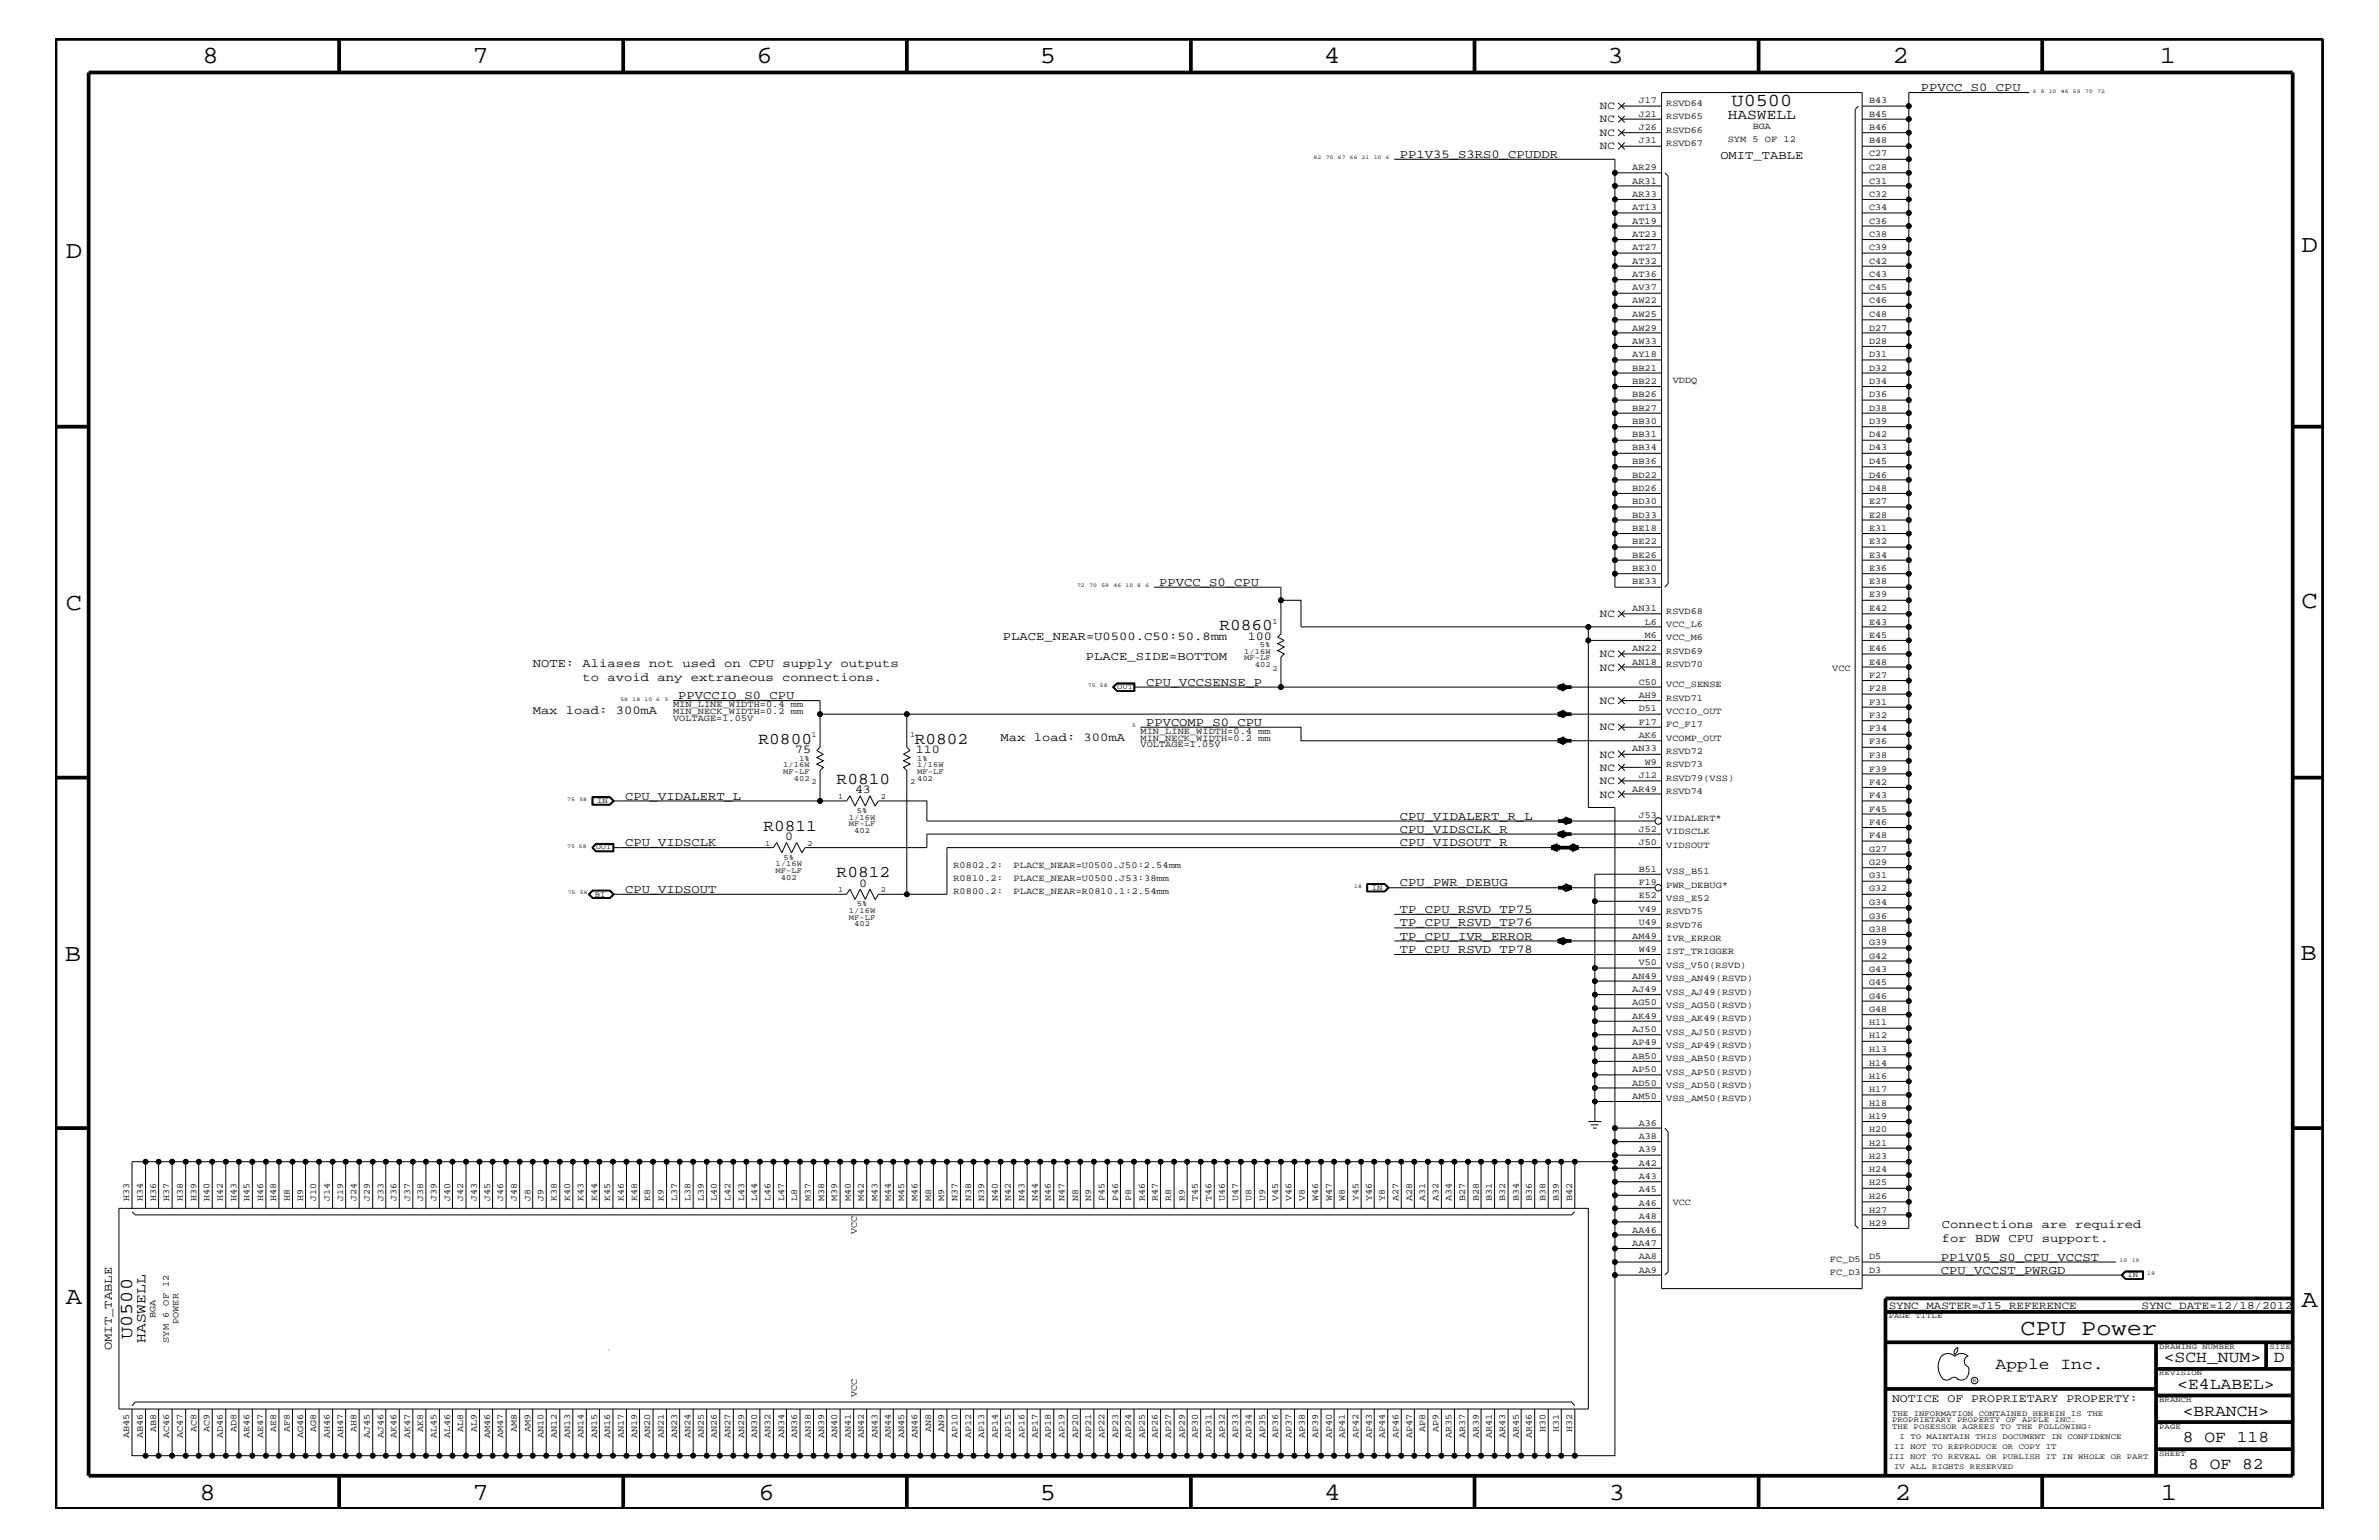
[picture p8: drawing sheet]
<svg xmlns="http://www.w3.org/2000/svg" width="432mm" height="279mm" viewBox="0 0 432 279" stroke-linecap="round" stroke-linejoin="round" font-family="sans-serif">
<defs><g id="words">
<g font-size="4.5">
<text x="36.7" y="11.5">8</text>
<text x="85.8" y="11.5">7</text>
<text x="137.3" y="11.5">6</text>
<text x="188.7" y="11.5">5</text>
<text x="240.3" y="11.5">4</text>
<text x="291.8" y="11.5">3</text>
<text x="343.5" y="11.5">2</text>
<text x="392" y="11.5">1</text>
<text x="11.9" y="46.8">D</text>
<text x="417.7" y="45.7">D</text>
<text x="11.9" y="110.6">C</text>
<text x="417.7" y="110.3">C</text>
<text x="11.8" y="174.3">B</text>
<text x="417.6" y="174.2">B</text>
<text x="11.9" y="236.7">A</text>
<text x="417.7" y="237.1">A</text>
<text x="36.2" y="272.1">8</text>
<text x="85.8" y="272.1">7</text>
<text x="137.7" y="272.1">6</text>
<text x="188.7" y="272.1">5</text>
<text x="240.4" y="272.1">4</text>
<text x="292" y="272.1">3</text>
<text x="343.9" y="272.1">2</text>
<text x="392.2" y="272.1">1</text>
</g>
<text font-size="4.1" x="366.7" y="242.3">CPU Power</text>
<g font-size="3.3">
<text x="314.3" y="19.2">U0500</text>
<text x="24" y="242.9" transform="rotate(-90 24 242.9)">U0500</text>
</g>
<g font-size="3">
<text x="221.3" y="114.2">R0860</text>
<text x="137.7" y="134.9">R0800</text>
<text x="166" y="134.9">R0802</text>
<text x="151.8" y="142.3">R0810</text>
<text x="138.6" y="150.7">R0811</text>
<text x="151.8" y="159.2">R0812</text>
<text x="362.2" y="248.4">Apple Inc.</text>
<text x="392.7" y="247.1">&lt;SCH_NUM&gt;</text>
<text x="395.2" y="252">&lt;E4LABEL&gt;</text>
<text x="412.7" y="247.1">D</text>
<text x="396.2" y="256.8">&lt;BRANCH&gt;</text>
<text x="396.2" y="261.6">8 OF 118</text>
<text x="397.2" y="266.6">8 OF 82</text>
</g>
<g font-size="2.6">
<text x="313.6" y="21.6">HASWELL</text>
<text x="26.4" y="243.6" transform="rotate(-90 26.4 243.6)">HASWELL</text>
</g>
<g font-size="2.2">
<text x="348.7" y="16.5">PPVCC_S0_CPU</text>
<text x="254.1" y="28.6">PP1V35_S3RS0_CPUDDR</text>
<text x="312.3" y="28.9">OMIT_TABLE</text>
<text x="210.4" y="106.3">PPVCC_S0_CPU</text>
<text x="182" y="116.2">PLACE_NEAR=U0500.C50:50.8mm</text>
<text x="197.1" y="119.8">PLACE_SIDE=BOTTOM</text>
<text x="226.5" y="116.1">100</text>
<text x="96.7" y="121">NOTE: Aliases not used on CPU supply outputs</text>
<text x="105.7" y="123.5">to avoid any extraneous connections.</text>
<text x="208" y="124.4">CPU_VCCSENSE_P</text>
<text x="96.7" y="129.6">Max load: 300mA</text>
<text x="123.1" y="126.9">PPVCCIO_S0_CPU</text>
<text x="208" y="131.7">PPVCOMP_S0_CPU</text>
<text x="144.4" y="136.7">75</text>
<text x="166.2" y="136.7">110</text>
<text x="181.6" y="134.4">Max load: 300mA</text>
<text x="155.2" y="144">43</text>
<text x="113.5" y="145.1">CPU_VIDALERT_L</text>
<text x="254.1" y="148.7">CPU_VIDALERT_R_L</text>
<text x="113.5" y="153.5">CPU_VIDSCLK</text>
<text x="142.5" y="152.4">0</text>
<text x="254.1" y="153.5">CPU_VIDSOUT_R</text>
<text x="254.1" y="151.1">CPU_VIDSCLK_R</text>
<text x="113.5" y="162">CPU_VIDSOUT</text>
<text x="155.9" y="160.9">0</text>
<text x="254.1" y="160.8">CPU_PWR_DEBUG</text>
<text x="254.1" y="165.6">TP_CPU_RSVD_TP75</text>
<text x="254.1" y="172.9">TP_CPU_RSVD_TP78</text>
<text x="254.1" y="170.5">TP_CPU_IVR_ERROR</text>
<text x="254.1" y="168.1">TP_CPU_RSVD_TP76</text>
<text x="352.5" y="225.3">for BDW CPU support.</text>
<text x="352.5" y="222.9">Connections are required</text>
<text x="352.3" y="228.7">PP1V05_S0_CPU_VCCST</text>
<text x="352.3" y="231.1">CPU_VCCST_PWRGD</text>
<text x="20.3" y="245" transform="rotate(-90 20.3 245)">OMIT_TABLE</text>
</g>
<text font-size="2.1" x="343.4" y="254.4">NOTICE OF PROPRIETARY PROPERTY:</text>
<g font-size="2">
<text x="290.4" y="19.8">NC</text>
<text x="290.4" y="22.2">NC</text>
<text x="290.4" y="24.7">NC</text>
<text x="290.4" y="27.1">NC</text>
<text x="290.4" y="112">NC</text>
<text x="290.4" y="119.2">NC</text>
<text x="290.4" y="121.7">NC</text>
<text x="290.4" y="127.7">NC</text>
<text x="290.4" y="137.4">NC</text>
<text x="290.4" y="132.5">NC</text>
<text x="290.4" y="139.8">NC</text>
<text x="290.4" y="142.3">NC</text>
<text x="290.4" y="144.7">NC</text>
<text x="342.8" y="237.4">SYNC_MASTER=J15_REFERENCE</text>
<text x="388.7" y="237.4">SYNC_DATE=12/18/2012</text>
</g>
<g font-size="1.7">
<text x="297.4" y="23.6">J26</text>
<text x="297.4" y="21.2">J21</text>
<text x="297.4" y="18.7">J17</text>
<text x="302.4" y="19.2">RSVD64</text>
<text x="302.4" y="21.6">RSVD65</text>
<text x="318.1" y="23.5">BGA</text>
<text x="339.3" y="23.6">B46</text>
<text x="339.3" y="21.2">B45</text>
<text x="339.3" y="18.7">B43</text>
<text x="297.4" y="26">J31</text>
<text x="302.4" y="24.1">RSVD66</text>
<text x="302.4" y="26.5">RSVD67</text>
<text x="313.6" y="25.9">SYM 5 OF 12</text>
<text x="339.3" y="28.4">C27</text>
<text x="339.3" y="26">B48</text>
<text x="296.2" y="35.7">AR33</text>
<text x="296.2" y="33.3">AR31</text>
<text x="296.2" y="30.8">AR29</text>
<text x="339.3" y="35.7">C32</text>
<text x="339.3" y="33.3">C31</text>
<text x="339.3" y="30.8">C28</text>
<text x="296.2" y="40.6">AT19</text>
<text x="296.2" y="38.1">AT13</text>
<text x="339.3" y="40.6">C36</text>
<text x="339.3" y="38.1">C34</text>
<text x="296.2" y="47.9">AT32</text>
<text x="296.2" y="45.4">AT27</text>
<text x="296.2" y="43">AT23</text>
<text x="339.3" y="47.9">C42</text>
<text x="339.3" y="45.4">C39</text>
<text x="339.3" y="43">C38</text>
<text x="296.2" y="52.7">AV37</text>
<text x="296.2" y="50.2">AT36</text>
<text x="339.3" y="52.7">C45</text>
<text x="339.3" y="50.2">C43</text>
<text x="296.2" y="60">AW29</text>
<text x="296.2" y="57.5">AW25</text>
<text x="296.2" y="55.1">AW22</text>
<text x="339.3" y="60">D27</text>
<text x="339.3" y="57.5">C48</text>
<text x="339.3" y="55.1">C46</text>
<text x="296.2" y="64.8">AY18</text>
<text x="296.2" y="62.3">AW33</text>
<text x="339.3" y="64.8">D31</text>
<text x="339.3" y="62.3">D28</text>
<text x="296.2" y="69.6">BB22</text>
<text x="296.2" y="67.3">BB21</text>
<text x="303.6" y="69.5">VDDQ</text>
<text x="339.3" y="69.6">D34</text>
<text x="339.3" y="67.3">D32</text>
<text x="296.2" y="76.9">BB30</text>
<text x="296.2" y="74.5">BB27</text>
<text x="296.2" y="72.1">BB26</text>
<text x="339.3" y="76.9">D39</text>
<text x="339.3" y="74.5">D38</text>
<text x="339.3" y="72.1">D36</text>
<text x="296.2" y="81.7">BB34</text>
<text x="296.2" y="79.4">BB31</text>
<text x="339.3" y="81.7">D43</text>
<text x="339.3" y="79.4">D42</text>
<text x="296.2" y="89">BD26</text>
<text x="296.2" y="86.6">BD22</text>
<text x="296.2" y="84.2">BB36</text>
<text x="339.3" y="89">D48</text>
<text x="339.3" y="86.6">D46</text>
<text x="339.3" y="84.2">D45</text>
<text x="296.2" y="93.9">BD33</text>
<text x="296.2" y="91.5">BD30</text>
<text x="339.3" y="93.9">E28</text>
<text x="339.3" y="91.5">E27</text>
<text x="296.2" y="101.2">BE26</text>
<text x="296.2" y="98.7">BE22</text>
<text x="296.2" y="96.3">BE18</text>
<text x="339.3" y="101.2">E34</text>
<text x="339.3" y="98.7">E32</text>
<text x="339.3" y="96.3">E31</text>
<text x="296.2" y="106">BE33</text>
<text x="296.2" y="103.6">BE30</text>
<text x="339.3" y="106">E38</text>
<text x="339.3" y="103.6">E36</text>
<text x="296.2" y="110.9">AN31</text>
<text x="298.5" y="113.3">L6</text>
<text x="302.4" y="113.7">VCC_L6</text>
<text x="302.4" y="111.4">RSVD68</text>
<text x="339.3" y="113.3">E43</text>
<text x="339.3" y="110.9">E42</text>
<text x="339.3" y="108.4">E39</text>
<text x="296.2" y="118.1">AN22</text>
<text x="298.5" y="115.7">M6</text>
<text x="302.4" y="116.2">VCC_M6</text>
<text x="302.4" y="118.6">RSVD69</text>
<text x="339.3" y="118.1">E46</text>
<text x="339.3" y="115.7">E45</text>
<text x="296.2" y="120.6">AN18</text>
<text x="297.4" y="124.2">C50</text>
<text x="302.4" y="124.7">VCC_SENSE</text>
<text x="302.4" y="121">RSVD70</text>
<text x="332.6" y="121.7">VCC</text>
<text x="339.3" y="125.4">F28</text>
<text x="339.3" y="123">F27</text>
<text x="339.3" y="120.6">E48</text>
<text x="122.2" y="129.6">MIN_NECK_WIDTH=0.2 mm</text>
<text x="122.2" y="130.8">VOLTAGE=1.05V</text>
<text x="122.2" y="128.3">MIN_LINE_WIDTH=0.4 mm</text>
<text x="297.4" y="129.1">D51</text>
<text x="297.4" y="126.6">AH9</text>
<text x="297.4" y="131.5">F17</text>
<text x="302.4" y="129.6">VCCIO_OUT</text>
<text x="302.4" y="131.9">FC_F17</text>
<text x="302.4" y="127.1">RSVD71</text>
<text x="339.3" y="130.2">F32</text>
<text x="339.3" y="127.9">F31</text>
<text x="207" y="133.2">MIN_LINE_WIDTH=0.4 mm</text>
<text x="207" y="135.6">VOLTAGE=1.05V</text>
<text x="207" y="134.4">MIN_NECK_WIDTH=0.2 mm</text>
<text x="296.2" y="136.3">AN33</text>
<text x="297.4" y="133.9">AK6</text>
<text x="302.4" y="134.4">VCOMP_OUT</text>
<text x="302.4" y="136.8">RSVD72</text>
<text x="339.3" y="137.5">F38</text>
<text x="339.3" y="135.1">F36</text>
<text x="339.3" y="132.7">F34</text>
<text x="296.2" y="143.6">AR49</text>
<text x="297.4" y="141.2">J12</text>
<text x="298.5" y="138.7">W9</text>
<text x="302.4" y="139.2">RSVD73</text>
<text x="302.4" y="141.7">RSVD79(VSS)</text>
<text x="339.3" y="142.4">F42</text>
<text x="339.3" y="140">F39</text>
<text x="297.4" y="148.4">J53</text>
<text x="302.4" y="144">RSVD74</text>
<text x="302.4" y="149">VIDALERT*</text>
<text x="339.3" y="149.6">F46</text>
<text x="339.3" y="147.3">F45</text>
<text x="339.3" y="144.8">F43</text>
<text x="297.4" y="153.3">J50</text>
<text x="297.4" y="150.9">J52</text>
<text x="302.4" y="151.3">VIDSCLK</text>
<text x="302.4" y="153.8">VIDSOUT</text>
<text x="339.3" y="154.5">G27</text>
<text x="339.3" y="152.1">F48</text>
<text x="173.1" y="159.9">R0810.2:</text>
<text x="173.1" y="157.4">R0802.2:</text>
<text x="184" y="157.4">PLACE_NEAR=U0500.J50:2.54mm</text>
<text x="184" y="159.9">PLACE_NEAR=U0500.J53:38mm</text>
<text x="297.4" y="158.2">B51</text>
<text x="297.4" y="160.6">F19</text>
<text x="302.4" y="161.1">PWR_DEBUG*</text>
<text x="302.4" y="158.6">VSS_B51</text>
<text x="339.3" y="161.7">G32</text>
<text x="339.3" y="159.4">G31</text>
<text x="339.3" y="156.9">G29</text>
<text x="173.1" y="162.2">R0800.2:</text>
<text x="184" y="162.2">PLACE_NEAR=R0810.1:2.54mm</text>
<text x="297.4" y="163">E52</text>
<text x="297.4" y="165.4">V49</text>
<text x="297.4" y="167.8">U49</text>
<text x="302.4" y="163.5">VSS_E52</text>
<text x="302.4" y="165.9">RSVD75</text>
<text x="339.3" y="166.7">G36</text>
<text x="339.3" y="164.2">G34</text>
<text x="296.2" y="170.3">AM49</text>
<text x="297.4" y="172.7">W49</text>
<text x="302.4" y="168.3">RSVD76</text>
<text x="302.4" y="170.7">IVR_ERROR</text>
<text x="302.4" y="173.2">IST_TRIGGER</text>
<text x="339.3" y="173.9">G42</text>
<text x="339.3" y="171.5">G39</text>
<text x="339.3" y="169">G38</text>
<text x="296.2" y="177.6">AN49</text>
<text x="296.2" y="179.9">AJ49</text>
<text x="297.4" y="175.1">V50</text>
<text x="302.4" y="178">VSS_AN49(RSVD)</text>
<text x="302.4" y="175.6">VSS_V50(RSVD)</text>
<text x="339.3" y="178.8">G45</text>
<text x="339.3" y="176.3">G43</text>
<text x="296.2" y="184.9">AK49</text>
<text x="296.2" y="182.4">AG50</text>
<text x="302.4" y="185.3">VSS_AK49(RSVD)</text>
<text x="302.4" y="182.9">VSS_AG50(RSVD)</text>
<text x="302.4" y="180.5">VSS_AJ49(RSVD)</text>
<text x="339.3" y="183.6">G48</text>
<text x="339.3" y="181.2">G46</text>
<text x="296.2" y="189.7">AP49</text>
<text x="296.2" y="187.2">AJ50</text>
<text x="302.4" y="187.7">VSS_AJ50(RSVD)</text>
<text x="302.4" y="190.2">VSS_AP49(RSVD)</text>
<text x="339.3" y="190.9">H13</text>
<text x="339.3" y="188.4">H12</text>
<text x="339.3" y="186">H11</text>
<text x="296.2" y="194.5">AP50</text>
<text x="296.2" y="197">AD50</text>
<text x="296.2" y="192.1">AB50</text>
<text x="302.4" y="192.6">VSS_AB50(RSVD)</text>
<text x="302.4" y="197.4">VSS_AD50(RSVD)</text>
<text x="302.4" y="195">VSS_AP50(RSVD)</text>
<text x="339.3" y="195.7">H16</text>
<text x="339.3" y="193.3">H14</text>
<text x="296.2" y="199.3">AM50</text>
<text x="302.4" y="199.8">VSS_AM50(RSVD)</text>
<text x="339.3" y="203">H19</text>
<text x="339.3" y="200.6">H18</text>
<text x="339.3" y="198.1">H17</text>
<text x="297.4" y="209.1">A39</text>
<text x="297.4" y="206.6">A38</text>
<text x="297.4" y="204.2">A36</text>
<text x="339.3" y="207.9">H21</text>
<text x="339.3" y="205.4">H20</text>
<text x="297.4" y="213.9">A43</text>
<text x="297.4" y="211.5">A42</text>
<text x="339.3" y="215.1">H25</text>
<text x="339.3" y="212.7">H24</text>
<text x="339.3" y="210.3">H23</text>
<text x="23.5" y="217.9" transform="rotate(-90 23.5 217.9)">H33</text>
<text x="25.9" y="217.9" transform="rotate(-90 25.9 217.9)">H34</text>
<text x="28.4" y="217.9" transform="rotate(-90 28.4 217.9)">H36</text>
<text x="30.7" y="217.9" transform="rotate(-90 30.7 217.9)">H37</text>
<text x="33.2" y="217.9" transform="rotate(-90 33.2 217.9)">H38</text>
<text x="35.6" y="217.9" transform="rotate(-90 35.6 217.9)">H39</text>
<text x="38" y="217.9" transform="rotate(-90 38 217.9)">H40</text>
<text x="40.5" y="217.9" transform="rotate(-90 40.5 217.9)">H42</text>
<text x="42.9" y="217.9" transform="rotate(-90 42.9 217.9)">H43</text>
<text x="45.3" y="217.9" transform="rotate(-90 45.3 217.9)">H45</text>
<text x="47.8" y="217.9" transform="rotate(-90 47.8 217.9)">H46</text>
<text x="50.1" y="217.9" transform="rotate(-90 50.1 217.9)">H48</text>
<text x="52.6" y="217.9" transform="rotate(-90 52.6 217.9)">H8</text>
<text x="55" y="217.9" transform="rotate(-90 55 217.9)">H9</text>
<text x="57.4" y="217.9" transform="rotate(-90 57.4 217.9)">J10</text>
<text x="59.9" y="217.9" transform="rotate(-90 59.9 217.9)">J14</text>
<text x="62.3" y="217.9" transform="rotate(-90 62.3 217.9)">J19</text>
<text x="64.7" y="217.9" transform="rotate(-90 64.7 217.9)">J24</text>
<text x="67.1" y="217.9" transform="rotate(-90 67.1 217.9)">J29</text>
<text x="69.6" y="217.9" transform="rotate(-90 69.6 217.9)">J33</text>
<text x="72" y="217.9" transform="rotate(-90 72 217.9)">J36</text>
<text x="74.4" y="217.9" transform="rotate(-90 74.4 217.9)">J37</text>
<text x="76.8" y="217.9" transform="rotate(-90 76.8 217.9)">J38</text>
<text x="79.2" y="217.9" transform="rotate(-90 79.2 217.9)">J39</text>
<text x="81.7" y="217.9" transform="rotate(-90 81.7 217.9)">J40</text>
<text x="84.1" y="217.9" transform="rotate(-90 84.1 217.9)">J42</text>
<text x="86.5" y="217.9" transform="rotate(-90 86.5 217.9)">J43</text>
<text x="89" y="217.9" transform="rotate(-90 89 217.9)">J45</text>
<text x="91.4" y="217.9" transform="rotate(-90 91.4 217.9)">J46</text>
<text x="93.8" y="217.9" transform="rotate(-90 93.8 217.9)">J48</text>
<text x="96.3" y="217.9" transform="rotate(-90 96.3 217.9)">J8</text>
<text x="98.6" y="217.9" transform="rotate(-90 98.6 217.9)">J9</text>
<text x="101.1" y="217.9" transform="rotate(-90 101.1 217.9)">K38</text>
<text x="103.5" y="217.9" transform="rotate(-90 103.5 217.9)">K40</text>
<text x="105.9" y="217.9" transform="rotate(-90 105.9 217.9)">K43</text>
<text x="108.4" y="217.9" transform="rotate(-90 108.4 217.9)">K44</text>
<text x="110.7" y="217.9" transform="rotate(-90 110.7 217.9)">K45</text>
<text x="113.2" y="217.9" transform="rotate(-90 113.2 217.9)">K46</text>
<text x="115.7" y="217.9" transform="rotate(-90 115.7 217.9)">K48</text>
<text x="118" y="217.9" transform="rotate(-90 118 217.9)">K8</text>
<text x="120.5" y="217.9" transform="rotate(-90 120.5 217.9)">K9</text>
<text x="122.9" y="217.9" transform="rotate(-90 122.9 217.9)">L37</text>
<text x="125.3" y="217.9" transform="rotate(-90 125.3 217.9)">L38</text>
<text x="127.8" y="217.9" transform="rotate(-90 127.8 217.9)">L39</text>
<text x="130.1" y="217.9" transform="rotate(-90 130.1 217.9)">L40</text>
<text x="132.6" y="217.9" transform="rotate(-90 132.6 217.9)">L42</text>
<text x="135" y="217.9" transform="rotate(-90 135 217.9)">L43</text>
<text x="137.4" y="217.9" transform="rotate(-90 137.4 217.9)">L44</text>
<text x="139.9" y="217.9" transform="rotate(-90 139.9 217.9)">L46</text>
<text x="142.3" y="217.9" transform="rotate(-90 142.3 217.9)">L47</text>
<text x="144.7" y="217.9" transform="rotate(-90 144.7 217.9)">L8</text>
<text x="147.2" y="217.9" transform="rotate(-90 147.2 217.9)">M37</text>
<text x="149.6" y="217.9" transform="rotate(-90 149.6 217.9)">M38</text>
<text x="152" y="217.9" transform="rotate(-90 152 217.9)">M39</text>
<text x="154.4" y="217.9" transform="rotate(-90 154.4 217.9)">M40</text>
<text x="156.8" y="217.9" transform="rotate(-90 156.8 217.9)">M42</text>
<text x="159.3" y="217.9" transform="rotate(-90 159.3 217.9)">M43</text>
<text x="161.7" y="217.9" transform="rotate(-90 161.7 217.9)">M44</text>
<text x="164.1" y="217.9" transform="rotate(-90 164.1 217.9)">M45</text>
<text x="166.5" y="217.9" transform="rotate(-90 166.5 217.9)">M46</text>
<text x="169" y="217.9" transform="rotate(-90 169 217.9)">M8</text>
<text x="171.4" y="217.9" transform="rotate(-90 171.4 217.9)">M9</text>
<text x="173.8" y="217.9" transform="rotate(-90 173.8 217.9)">N37</text>
<text x="176.3" y="217.9" transform="rotate(-90 176.3 217.9)">N38</text>
<text x="178.6" y="217.9" transform="rotate(-90 178.6 217.9)">N39</text>
<text x="181.1" y="217.9" transform="rotate(-90 181.1 217.9)">N40</text>
<text x="183.5" y="217.9" transform="rotate(-90 183.5 217.9)">N42</text>
<text x="185.9" y="217.9" transform="rotate(-90 185.9 217.9)">N43</text>
<text x="188.4" y="217.9" transform="rotate(-90 188.4 217.9)">N44</text>
<text x="190.8" y="217.9" transform="rotate(-90 190.8 217.9)">N46</text>
<text x="193.2" y="217.9" transform="rotate(-90 193.2 217.9)">N47</text>
<text x="195.7" y="217.9" transform="rotate(-90 195.7 217.9)">N8</text>
<text x="198" y="217.9" transform="rotate(-90 198 217.9)">N9</text>
<text x="200.5" y="217.9" transform="rotate(-90 200.5 217.9)">P45</text>
<text x="202.9" y="217.9" transform="rotate(-90 202.9 217.9)">P46</text>
<text x="205.3" y="217.9" transform="rotate(-90 205.3 217.9)">P8</text>
<text x="207.8" y="217.9" transform="rotate(-90 207.8 217.9)">R46</text>
<text x="210.1" y="217.9" transform="rotate(-90 210.1 217.9)">R47</text>
<text x="212.6" y="217.9" transform="rotate(-90 212.6 217.9)">R8</text>
<text x="215.1" y="217.9" transform="rotate(-90 215.1 217.9)">R9</text>
<text x="217.4" y="217.9" transform="rotate(-90 217.4 217.9)">T45</text>
<text x="219.9" y="217.9" transform="rotate(-90 219.9 217.9)">T46</text>
<text x="222.3" y="217.9" transform="rotate(-90 222.3 217.9)">U46</text>
<text x="224.7" y="217.9" transform="rotate(-90 224.7 217.9)">U47</text>
<text x="227.2" y="217.9" transform="rotate(-90 227.2 217.9)">U8</text>
<text x="229.6" y="217.9" transform="rotate(-90 229.6 217.9)">U9</text>
<text x="232" y="217.9" transform="rotate(-90 232 217.9)">V45</text>
<text x="234.4" y="217.9" transform="rotate(-90 234.4 217.9)">V46</text>
<text x="236.8" y="217.9" transform="rotate(-90 236.8 217.9)">V8</text>
<text x="239.3" y="217.9" transform="rotate(-90 239.3 217.9)">W46</text>
<text x="241.7" y="217.9" transform="rotate(-90 241.7 217.9)">W47</text>
<text x="244.1" y="217.9" transform="rotate(-90 244.1 217.9)">W8</text>
<text x="246.5" y="217.9" transform="rotate(-90 246.5 217.9)">Y45</text>
<text x="249" y="217.9" transform="rotate(-90 249 217.9)">Y46</text>
<text x="251.4" y="217.9" transform="rotate(-90 251.4 217.9)">Y8</text>
<text x="253.8" y="217.9" transform="rotate(-90 253.8 217.9)">A27</text>
<text x="256.3" y="217.9" transform="rotate(-90 256.3 217.9)">A28</text>
<text x="258.7" y="217.9" transform="rotate(-90 258.7 217.9)">A31</text>
<text x="261.1" y="217.9" transform="rotate(-90 261.1 217.9)">A32</text>
<text x="263.5" y="217.9" transform="rotate(-90 263.5 217.9)">A34</text>
<text x="265.9" y="217.9" transform="rotate(-90 265.9 217.9)">B27</text>
<text x="268.4" y="217.9" transform="rotate(-90 268.4 217.9)">B28</text>
<text x="270.8" y="217.9" transform="rotate(-90 270.8 217.9)">B31</text>
<text x="273.2" y="217.9" transform="rotate(-90 273.2 217.9)">B32</text>
<text x="275.7" y="217.9" transform="rotate(-90 275.7 217.9)">B34</text>
<text x="278" y="217.9" transform="rotate(-90 278 217.9)">B36</text>
<text x="280.5" y="217.9" transform="rotate(-90 280.5 217.9)">B38</text>
<text x="283" y="217.9" transform="rotate(-90 283 217.9)">B39</text>
<text x="285.3" y="217.9" transform="rotate(-90 285.3 217.9)">B42</text>
<text x="297.4" y="221.2">A48</text>
<text x="297.4" y="218.7">A46</text>
<text x="297.4" y="216.4">A45</text>
<text x="303.6" y="218.6">VCC</text>
<text x="339.3" y="220">H27</text>
<text x="339.3" y="217.5">H26</text>
<text x="155.5" y="224" transform="rotate(-90 155.5 224)">VCC</text>
<text x="296.2" y="226">AA47</text>
<text x="296.2" y="223.6">AA46</text>
<text x="339.3" y="222.4">H29</text>
<text x="297.4" y="230.9">AA9</text>
<text x="297.4" y="228.5">AA8</text>
<text x="332.1" y="231.3">FC_D3</text>
<text x="332.1" y="229">FC_D5</text>
<text x="339.3" y="228.5">D5</text>
<text x="339.3" y="230.9">D3</text>
<text x="28.2" y="239.1" transform="rotate(-90 28.2 239.1)">BGA</text>
<text x="30.6" y="243.6" transform="rotate(-90 30.6 243.6)">SYM 6 OF 12</text>
<text x="32.4" y="240.2" transform="rotate(-90 32.4 240.2)">POWER</text>
<text x="155.5" y="253.5" transform="rotate(-90 155.5 253.5)">VCC</text>
<text x="23.5" y="261" transform="rotate(-90 23.5 261)">AB45</text>
<text x="25.9" y="261" transform="rotate(-90 25.9 261)">AB46</text>
<text x="28.4" y="259.8" transform="rotate(-90 28.4 259.8)">AB8</text>
<text x="30.7" y="261" transform="rotate(-90 30.7 261)">AC46</text>
<text x="33.2" y="261" transform="rotate(-90 33.2 261)">AC47</text>
<text x="35.6" y="259.8" transform="rotate(-90 35.6 259.8)">AC8</text>
<text x="38" y="259.8" transform="rotate(-90 38 259.8)">AC9</text>
<text x="40.5" y="261" transform="rotate(-90 40.5 261)">AD46</text>
<text x="42.9" y="259.8" transform="rotate(-90 42.9 259.8)">AD8</text>
<text x="45.3" y="261" transform="rotate(-90 45.3 261)">AE46</text>
<text x="47.8" y="261" transform="rotate(-90 47.8 261)">AE47</text>
<text x="50.1" y="259.8" transform="rotate(-90 50.1 259.8)">AE8</text>
<text x="52.6" y="259.8" transform="rotate(-90 52.6 259.8)">AF8</text>
<text x="55" y="261" transform="rotate(-90 55 261)">AG46</text>
<text x="57.4" y="259.8" transform="rotate(-90 57.4 259.8)">AG8</text>
<text x="59.9" y="261" transform="rotate(-90 59.9 261)">AH46</text>
<text x="62.3" y="261" transform="rotate(-90 62.3 261)">AH47</text>
<text x="64.7" y="259.8" transform="rotate(-90 64.7 259.8)">AH8</text>
<text x="67.1" y="261" transform="rotate(-90 67.1 261)">AJ45</text>
<text x="69.6" y="261" transform="rotate(-90 69.6 261)">AJ46</text>
<text x="72" y="261" transform="rotate(-90 72 261)">AK46</text>
<text x="74.4" y="261" transform="rotate(-90 74.4 261)">AK47</text>
<text x="76.8" y="259.8" transform="rotate(-90 76.8 259.8)">AK8</text>
<text x="79.2" y="261" transform="rotate(-90 79.2 261)">AL45</text>
<text x="81.7" y="261" transform="rotate(-90 81.7 261)">AL46</text>
<text x="84.1" y="259.8" transform="rotate(-90 84.1 259.8)">AL8</text>
<text x="86.5" y="259.8" transform="rotate(-90 86.5 259.8)">AL9</text>
<text x="89" y="261" transform="rotate(-90 89 261)">AM46</text>
<text x="91.4" y="261" transform="rotate(-90 91.4 261)">AM47</text>
<text x="93.8" y="259.8" transform="rotate(-90 93.8 259.8)">AM8</text>
<text x="96.3" y="259.8" transform="rotate(-90 96.3 259.8)">AM9</text>
<text x="98.6" y="261" transform="rotate(-90 98.6 261)">AN10</text>
<text x="101.1" y="261" transform="rotate(-90 101.1 261)">AN12</text>
<text x="103.5" y="261" transform="rotate(-90 103.5 261)">AN13</text>
<text x="105.9" y="261" transform="rotate(-90 105.9 261)">AN14</text>
<text x="108.4" y="261" transform="rotate(-90 108.4 261)">AN15</text>
<text x="110.7" y="261" transform="rotate(-90 110.7 261)">AN16</text>
<text x="113.2" y="261" transform="rotate(-90 113.2 261)">AN17</text>
<text x="115.7" y="261" transform="rotate(-90 115.7 261)">AN19</text>
<text x="118" y="261" transform="rotate(-90 118 261)">AN20</text>
<text x="120.5" y="261" transform="rotate(-90 120.5 261)">AN21</text>
<text x="122.9" y="261" transform="rotate(-90 122.9 261)">AN23</text>
<text x="125.3" y="261" transform="rotate(-90 125.3 261)">AN24</text>
<text x="127.8" y="261" transform="rotate(-90 127.8 261)">AN25</text>
<text x="130.1" y="261" transform="rotate(-90 130.1 261)">AN26</text>
<text x="132.6" y="261" transform="rotate(-90 132.6 261)">AN27</text>
<text x="135" y="261" transform="rotate(-90 135 261)">AN29</text>
<text x="137.4" y="261" transform="rotate(-90 137.4 261)">AN30</text>
<text x="139.9" y="261" transform="rotate(-90 139.9 261)">AN32</text>
<text x="142.3" y="261" transform="rotate(-90 142.3 261)">AN34</text>
<text x="144.7" y="261" transform="rotate(-90 144.7 261)">AN36</text>
<text x="147.2" y="261" transform="rotate(-90 147.2 261)">AN38</text>
<text x="149.6" y="261" transform="rotate(-90 149.6 261)">AN39</text>
<text x="152" y="261" transform="rotate(-90 152 261)">AN40</text>
<text x="154.4" y="261" transform="rotate(-90 154.4 261)">AN41</text>
<text x="156.8" y="261" transform="rotate(-90 156.8 261)">AN42</text>
<text x="159.3" y="261" transform="rotate(-90 159.3 261)">AN43</text>
<text x="161.7" y="261" transform="rotate(-90 161.7 261)">AN44</text>
<text x="164.1" y="261" transform="rotate(-90 164.1 261)">AN45</text>
<text x="166.5" y="261" transform="rotate(-90 166.5 261)">AN46</text>
<text x="169" y="259.8" transform="rotate(-90 169 259.8)">AN8</text>
<text x="171.4" y="259.8" transform="rotate(-90 171.4 259.8)">AN9</text>
<text x="173.8" y="261" transform="rotate(-90 173.8 261)">AP10</text>
<text x="176.3" y="261" transform="rotate(-90 176.3 261)">AP12</text>
<text x="178.6" y="261" transform="rotate(-90 178.6 261)">AP13</text>
<text x="181.1" y="261" transform="rotate(-90 181.1 261)">AP14</text>
<text x="183.5" y="261" transform="rotate(-90 183.5 261)">AP15</text>
<text x="185.9" y="261" transform="rotate(-90 185.9 261)">AP16</text>
<text x="188.4" y="261" transform="rotate(-90 188.4 261)">AP17</text>
<text x="190.8" y="261" transform="rotate(-90 190.8 261)">AP18</text>
<text x="193.2" y="261" transform="rotate(-90 193.2 261)">AP19</text>
<text x="195.7" y="261" transform="rotate(-90 195.7 261)">AP20</text>
<text x="198" y="261" transform="rotate(-90 198 261)">AP21</text>
<text x="200.5" y="261" transform="rotate(-90 200.5 261)">AP22</text>
<text x="202.9" y="261" transform="rotate(-90 202.9 261)">AP23</text>
<text x="205.3" y="261" transform="rotate(-90 205.3 261)">AP24</text>
<text x="207.8" y="261" transform="rotate(-90 207.8 261)">AP25</text>
<text x="210.1" y="261" transform="rotate(-90 210.1 261)">AP26</text>
<text x="212.6" y="261" transform="rotate(-90 212.6 261)">AP27</text>
<text x="215.1" y="261" transform="rotate(-90 215.1 261)">AP29</text>
<text x="217.4" y="261" transform="rotate(-90 217.4 261)">AP30</text>
<text x="219.9" y="261" transform="rotate(-90 219.9 261)">AP31</text>
<text x="222.3" y="261" transform="rotate(-90 222.3 261)">AP32</text>
<text x="224.7" y="261" transform="rotate(-90 224.7 261)">AP33</text>
<text x="227.2" y="261" transform="rotate(-90 227.2 261)">AP34</text>
<text x="229.6" y="261" transform="rotate(-90 229.6 261)">AP35</text>
<text x="232" y="261" transform="rotate(-90 232 261)">AP36</text>
<text x="234.4" y="261" transform="rotate(-90 234.4 261)">AP37</text>
<text x="236.8" y="261" transform="rotate(-90 236.8 261)">AP38</text>
<text x="239.3" y="261" transform="rotate(-90 239.3 261)">AP39</text>
<text x="241.7" y="261" transform="rotate(-90 241.7 261)">AP40</text>
<text x="244.1" y="261" transform="rotate(-90 244.1 261)">AP41</text>
<text x="246.5" y="261" transform="rotate(-90 246.5 261)">AP42</text>
<text x="249" y="261" transform="rotate(-90 249 261)">AP43</text>
<text x="251.4" y="261" transform="rotate(-90 251.4 261)">AP44</text>
<text x="253.8" y="261" transform="rotate(-90 253.8 261)">AP46</text>
<text x="256.3" y="261" transform="rotate(-90 256.3 261)">AP47</text>
<text x="258.7" y="259.8" transform="rotate(-90 258.7 259.8)">AP8</text>
<text x="261.1" y="259.8" transform="rotate(-90 261.1 259.8)">AP9</text>
<text x="263.5" y="261" transform="rotate(-90 263.5 261)">AR35</text>
<text x="265.9" y="261" transform="rotate(-90 265.9 261)">AR37</text>
<text x="268.4" y="261" transform="rotate(-90 268.4 261)">AR39</text>
<text x="270.8" y="261" transform="rotate(-90 270.8 261)">AR41</text>
<text x="273.2" y="261" transform="rotate(-90 273.2 261)">AR43</text>
<text x="275.7" y="261" transform="rotate(-90 275.7 261)">AR45</text>
<text x="278" y="261" transform="rotate(-90 278 261)">AR46</text>
<text x="280.5" y="259.8" transform="rotate(-90 280.5 259.8)">H30</text>
<text x="283" y="259.8" transform="rotate(-90 283 259.8)">H31</text>
<text x="285.3" y="259.8" transform="rotate(-90 285.3 259.8)">H32</text>
</g>
<g font-size="1.4">
<text x="231" y="113.1">1</text>
<text x="225.8" y="118.6">1/16W</text>
<text x="225.8" y="119.8">MF-LF</text>
<text x="228.7" y="117.4">5%</text>
<text x="202.8" y="125.1">OUT</text>
<text x="227.8" y="121">402</text>
<text x="231" y="121.7">2</text>
<text x="147.3" y="133.8">1</text>
<text x="165.2" y="133.8">1</text>
<text x="142.2" y="139.2">1/16W</text>
<text x="142.2" y="140.4">MF-LF</text>
<text x="144.1" y="141.7">402</text>
<text x="145" y="138">1%</text>
<text x="147.3" y="142.3">2</text>
<text x="165.2" y="142.3">2</text>
<text x="166.5" y="141.7">402</text>
<text x="166.5" y="139.2">1/16W</text>
<text x="166.5" y="138">1%</text>
<text x="166.5" y="140.4">MF-LF</text>
<text x="108.4" y="145.7">IN</text>
<text x="152.1" y="144.9">1</text>
<text x="154.1" y="149.9">MF-LF</text>
<text x="154.1" y="148.7">1/16W</text>
<text x="155.5" y="147.5">5%</text>
<text x="159.9" y="144.9">2</text>
<text x="108.1" y="154.1">OUT</text>
<text x="138.9" y="153.4">1</text>
<text x="142.2" y="156">5%</text>
<text x="146.6" y="153.4">2</text>
<text x="155" y="151.1">402</text>
<text x="140.8" y="158.4">MF-LF</text>
<text x="140.8" y="157.2">1/16W</text>
<text x="141.7" y="159.6">402</text>
<text x="152.1" y="161.9">1</text>
<text x="159.9" y="161.9">2</text>
<text x="249" y="161.4">IN</text>
<text x="107.9" y="162.7">BI</text>
<text x="154.1" y="165.6">1/16W</text>
<text x="154.1" y="166.9">MF-LF</text>
<text x="155.5" y="164.5">5%</text>
<text x="155" y="168.1">402</text>
<text x="386.2" y="231.8">IN</text>
<text x="342.8" y="239.2">PAGE TITLE</text>
<text x="391.9" y="244.7">DRAWING NUMBER</text>
<text x="411.9" y="244.7">SIZE</text>
<text x="391.9" y="249.5">REVISION</text>
<text x="343.4" y="256.8">THE INFORMATION CONTAINED HEREIN IS THE</text>
<text x="391.9" y="254.4">BRANCH</text>
<text x="343.4" y="258">PROPRIETARY PROPERTY OF APPLE INC.</text>
<text x="343.4" y="259.3">THE POSESSOR AGREES TO THE FOLLOWING:</text>
<text x="343.8" y="262.9">II NOT TO REPRODUCE OR COPY IT</text>
<text x="344.8" y="261.1">I TO MAINTAIN THIS DOCUMENT IN CONFIDENCE</text>
<text x="391.9" y="259.3">PAGE</text>
<text x="342.8" y="264.7">III NOT TO REVEAL OR PUBLISH IT IN WHOLE OR PART</text>
<text x="343.8" y="266.6">IV ALL RIGHTS RESERVED</text>
<text x="391.9" y="264.1">SHEET</text>
</g>
<g font-size="1">
<text x="369" y="16.8">6</text>
<text x="370.4" y="16.8">8</text>
<text x="371.9" y="16.8">10</text>
<text x="374.1" y="16.8">46</text>
<text x="376.3" y="16.8">59</text>
<text x="378.5" y="16.8">70</text>
<text x="380.7" y="16.8">72</text>
<text x="238.4" y="28.9">82</text>
<text x="240.6" y="28.9">70</text>
<text x="242.8" y="28.9">67</text>
<text x="245" y="28.9">66 21</text>
<text x="249.3" y="28.9">10</text>
<text x="251.5" y="28.9">6</text>
<text x="195.5" y="106.5">72</text>
<text x="197.7" y="106.5">70</text>
<text x="199.9" y="106.5">59</text>
<text x="202.1" y="106.5">46</text>
<text x="204.3" y="106.5">10 8</text>
<text x="207.9" y="106.5">6</text>
<text x="197.4" y="124.7">75</text>
<text x="199.6" y="124.7">58</text>
<text x="112.6" y="127.1">58</text>
<text x="114.8" y="127.1">18</text>
<text x="117" y="127.1">10 6</text>
<text x="120.6" y="127.1">5</text>
<text x="205.5" y="131.9">5</text>
<text x="103" y="145.3">75</text>
<text x="105.2" y="145.3">58</text>
<text x="103" y="153.8">75 58</text>
<text x="245.8" y="161.1">18</text>
<text x="103" y="162.2">75</text>
<text x="105.2" y="162.2">58</text>
<text x="384.7" y="229">10</text>
<text x="386.9" y="229">19</text>
<text x="389.7" y="231.3">19</text>
<text x="358.1" y="250.7">R</text>
</g>
</g></defs>
<g fill="none" stroke="#000" stroke-width=".18">
<path d="M293.7 18.7l1.2 1.1M294.3 19.2h7.3M294.9 18.7l-1.2 1.1M301.6 16.8h36.4v217h-36.4zM337.3 19.2l-.6 .6v202.5l.6 .6M346.5 19.2v2.4h-8.5M368.3 16.8h-21.8v2.4h-8.5M253.1 28.9h40v4.8M293.1 31.4h8.5M293.1 36.2v2.4M293.7 21l1.2 1.2M293.7 23.5l1.2 1.2"/>
<path d="M293.7 25.9l1.2 1.2M294.3 24.1h7.3M294.3 26.5h7.3M294.3 21.6h7.3M294.9 21l-1.2 1.2M294.9 23.5l-1.2 1.2M294.9 25.9l-1.2 1.2M301.6 38.6h-8.5v2.4h8.5M301.6 33.7h-8.5v2.5h8.5M302.2 31.4l.6 .5v74l-.6 .6M338 31.4h8.5M346.5 28.9v2.5"/>
<path d="M346.5 21.6v2.5h-8.5M346.5 24.1v2.4h-8.5M346.5 26.5v2.4h-8.5M346.5 31.4v2.3h-8.5M346.5 33.7v2.5h-8.5M346.5 36.2v2.4h-8.5M346.5 38.6v2.4h-8.5M293.1 41v2.5M293.1 45.9v2.4M293.1 50.7v2.5M293.1 55.6v2.4M301.6 58h-8.5v2.4h8.5"/>
<path d="M301.6 53.2h-8.5v2.4h8.5M301.6 48.3h-8.5v2.4h8.5M301.6 43.5h-8.5v2.4h8.5M338 53.2h8.5M338 43.5h8.5M346.5 41v2.5M346.5 50.7v2.5M346.5 43.5v2.4h-8.5M346.5 45.9v2.4h-8.5M346.5 48.3v2.4h-8.5M346.5 53.2v2.4h-8.5M346.5 55.6v2.4h-8.5"/>
<path d="M346.5 58v2.4h-8.5M293.1 60.4v2.5M293.1 65.3v2.4M293.1 70.1v2.5M293.1 75v2.4M293.1 79.9v2.3M301.6 77.4h-8.5v2.5h8.5M301.6 72.6h-8.5v2.4h8.5M301.6 67.7h-8.5v2.4h8.5M301.6 62.9h-8.5v2.4h8.5M338 65.3h8.5M338 77.4h8.5"/>
<path d="M346.5 62.9v2.4M346.5 75v2.4M346.5 60.4v2.5h-8.5M346.5 65.3v2.4h-8.5M346.5 67.7v2.4h-8.5M346.5 70.1v2.5h-8.5M346.5 72.6v2.4h-8.5M346.5 77.4v2.5h-8.5M346.5 79.9v2.3h-8.5M293.1 84.7v2.4M293.1 89.5v2.5M293.1 94.3v2.5"/>
<path d="M293.1 99.3v2.3M301.6 96.8h-8.5v2.5h8.5M301.6 92h-8.5v2.3h8.5M301.6 87.1h-8.5v2.4h8.5M301.6 82.2h-8.5v2.5h8.5M338 89.5h8.5M346.5 87.1v2.4M346.5 99.3v2.3M346.5 82.2v2.5h-8.5M346.5 84.7v2.4h-8.5M346.5 89.5v2.5h-8.5M346.5 92v2.3h-8.5"/>
<path d="M346.5 94.3v2.5h-8.5M346.5 96.8v2.5h-8.5M209.5 106.5h23v8.5l-.6 .6 1.2 .6-1.2 .6 1.2 .6-1.2 .7 1.2 .5-.6 .6v5.5M232.5 108.9h3.6v4.8h65.5M288.3 113.7v2.5h13.3M288.3 116.2v30.3h4.8v58.2h8.5M293.1 104.1v2.4h8.5M293.7 118.1l1.2 1.1M293.7 110.8l1.2 1.2M294.3 111.4h7.3M294.3 118.6h7.3M294.9 118.1l-1.2 1.1"/>
<path d="M294.9 110.8l-1.2 1.2M301.6 101.6h-8.5v2.5h8.5M338 113.7h8.5M338 101.6h8.5M346.5 111.4v2.3M346.5 101.6v2.5h-8.5M346.5 104.1v2.4h-8.5M346.5 106.5v2.4h-8.5M346.5 108.9v2.5h-8.5M346.5 113.7v2.5h-8.5M346.5 116.2v2.4h-8.5M346.5 118.6v2.4h-8.5"/>
<path d="M122.2 127.1h26.6v2.5M164.6 129.6h-15.8v6l-.5 .6 1.1 .6-1.1 .6 1.1 .6-1.1 .6 1.1 .6-.6 .6v5.5h4.9l.6-.9 .9 1.8 .9-1.8 1 1.8 .8-1.8 .9 1.8 .6-.9h8.8v3.7h132.2M202.7 123.9h3.3v1.5h-3.3l-.8-.7zM202.8 124.1l-.6 .6 .6 .6M202.8 124.1h3v1.2h-3M202.8 124.1l-.7 .6 .7 .6M205.8 124.7h95.8M205.9 125.4v-1.4h-3.1l-.8 .7 .8 .7M207 131.9h29.1v2.5h65.5M293.7 120.4l1.2 1.3M293.7 136.2l1.2 1.2M293.7 138.6l1.2 1.2"/>
<path d="M293.7 126.5l1.2 1.2M293.7 131.3l1.2 1.2M294.3 121h7.3M294.3 131.9h7.3M294.3 139.2h7.3M294.3 136.8h7.3M294.3 127.1h7.3M294.9 120.4l-1.2 1.3M294.9 136.2l-1.2 1.2M294.9 138.6l-1.2 1.2M294.9 126.5l-1.2 1.2M294.9 131.3l-1.2 1.2"/>
<path d="M301.6 129.6h-137v6l.6 .6-1.2 .6 1.2 .6-1.2 .6 1.2 .6-1.2 .6 .6 .6v22.4h-5.2l-.6 1.1M338 138h8.5M338 125.9h8.5M346.5 123.5v2.4M346.5 135.6v2.4M346.5 121v2.5h-8.5M346.5 125.9v2.4h-8.5M346.5 128.3v2.5h-8.5M346.5 130.8v2.4h-8.5M346.5 133.2v2.4h-8.5M346.5 138v2.4h-8.5M107.4 153.8l.8 .7"/>
<path d="M107.4 144.6h3.3l.8 .7-.8 .8h-3.3zM107.5 144.6v1.4h3.2M107.6 153.8l.6-.6h3.1v1.2h-3.1zM107.6 144.7h3.1l.6 .6M108.1 153h3.3v1.5h-3.3l-.7-.7zM108.2 153.1l-.7 .7 .7 .7M108.2 153.1l-.8 .7M108.2 153.1h3.1v1.4h-3.1M110.7 146l.6-.7-.6-.7h-3.1v1.4M110.7 144.6l.7 .7-.7 .7M111.3 145.3l-.6 .6h-3.1M111.3 145.3h37.5"/>
<path d="M293.7 141.1l1.2 1.2M293.7 143.5l1.2 1.2M294.3 141.7h7.3M294.3 144h7.3M294.9 141.1l-1.2 1.2M294.9 143.5l-1.2 1.2M301.6 153.8h-129.7v8.4h-7.3M301.6 151.3h-133.4v2.5h-22.1l-.6 .9-.9-1.8-.9 1.8-1-1.8-.8 1.8-.9-1.8-.6 .9h-29.1M301.6 158.6h-12.1v44.9M338 150.1h8.5M346.5 147.7v2.4M346.5 159.9v2.3"/>
<path d="M346.5 140.4v2.5h-8.5M346.5 142.9v2.4h-8.5M346.5 145.3v2.4h-8.5M346.5 150.1v2.5h-8.5M346.5 152.6v2.4h-8.5M346.5 155v2.4h-8.5M346.5 157.4v2.5h-8.5M106.8 162.2l.7-.7h3.2l.8 .7-.8 .8h-3.2zM106.8 162.2l.8-.6h3.1l.7 .6-.7 .8h-3.1zM106.9 162.2l.7-.6h3.1l.6 .6-.6 .7h-3.1zM107 162.2l.6-.5h3.1l.6 .5-.6 .6h-3.1zM111.3 162.2h42.4l.6-.9 .9 1.9 .9-1.9 1 1.9 .8-1.9 .9 1.9"/>
<path d="M248.1 160.3h3.3l.7 .8-.7 .7h-3.3zM248.2 160.5h3.1l.6 .6-.6 .6h-3.1zM251.3 160.4h-3.1v1.3h3.1M251.3 160.4l.8 .7-.8 .6M251.3 160.4l.7 .7-.7 .6M251.9 161.1h48.5M253.1 165.9h48.5M253.1 168.3h48.5M253.1 173.2h48.5M253.1 170.7h48.5M289.5 175.6h12.1M289.5 178h12.1"/>
<path d="M289.5 163.5h12.1M338 162.2h8.5M338 174.4h8.5M346.5 172v2.4M346.5 162.2v2.5h-8.5M346.5 164.7v2.4h-8.5M346.5 167.1v2.4h-8.5M346.5 169.5v2.5h-8.5M346.5 174.4v2.4h-8.5M346.5 176.8v2.5h-8.5M346.5 179.3v2.3h-8.5M289.5 195h12.1"/>
<path d="M289.5 190.2h12.1M289.5 199.8h12.1M289.5 185.3h12.1M289.5 180.5h12.1M289.5 187.7h12.1M289.5 182.9h12.1M289.5 197.4h12.1M289.5 192.6h12.1M338 186.5h8.5M338 198.7h8.5M346.5 184.1v2.4M346.5 196.2v2.5"/>
<path d="M346.5 181.6v2.5h-8.5M346.5 186.5v2.4h-8.5M346.5 188.9v2.5h-8.5M346.5 191.4v2.3h-8.5M346.5 193.7v2.5h-8.5M346.5 198.7v2.3h-8.5M21.6 219.2h266.7v36.4h-266.7zM24 219.8l.6 .6h260.6l.6-.6M26.4 210.8v8.4M28.8 210.8h-4.8v8.4M31.2 210.8h-2.4v8.4M33.7 210.8h-2.5v8.4"/>
<path d="M36.1 210.8h-2.4v8.4M36.1 210.8h2.4M36.1 210.8v8.4M41 210.8h-2.5v8.4M43.3 210.8h-2.3v8.4M45.8 210.8h2.5M45.8 210.8v8.4M45.8 210.8h-2.5v8.4M50.6 210.8h-2.3v8.4M53.1 210.8h-2.5v8.4M55.5 210.8h-2.4v8.4M55.5 210.8h2.4"/>
<path d="M55.5 210.8v8.4M60.4 210.8h-2.5v8.4M62.7 210.8h-2.3v8.4M65.2 210.8h-2.5v8.4M65.2 210.8h2.4M65.2 210.8v8.4M70 210.8h-2.4v8.4M72.5 210.8h-2.5v8.4M74.9 210.8h-2.4v8.4M74.9 210.8h2.4M74.9 210.8v8.4M79.8 210.8h-2.5v8.4"/>
<path d="M82.1 210.8h-2.3v8.4M84.6 210.8h-2.5v8.4M84.6 210.8h2.4M84.6 210.8v8.4M89.4 210.8h-2.4v8.4M91.9 210.8h-2.5v8.4M94.3 210.8h-2.4v8.4M94.3 210.8h2.4M94.3 210.8v8.4M99.1 210.8h-2.4v8.4M101.6 210.8h-2.5v8.4M104 210.8h-2.4v8.4"/>
<path d="M104 210.8h2.4M104 210.8v8.4M108.8 210.8h-2.4v8.4M111.3 210.8h-2.5v8.4M113.7 210.8h2.4M113.7 210.8v8.4M113.7 210.8h-2.4v8.4M118.5 210.8h-2.4v8.4M121 210.8h-2.5v8.4M123.4 210.8h2.4M123.4 210.8v8.4M123.4 210.8h-2.4v8.4"/>
<path d="M128.3 210.8h-2.5v8.4M130.6 210.8h-2.3v8.4M133.1 210.8h2.4M133.1 210.8v8.4M133.1 210.8h-2.5v8.4M137.9 210.8h-2.4v8.4M140.4 210.8h-2.5v8.4M142.7 210.8h2.5M142.7 210.8v8.4M142.7 210.8h-2.3v8.4M147.7 210.8h-2.5v8.4M150 210.8h-2.3v8.4"/>
<path d="M152.5 210.8h-2.5v8.4M152.5 210.8h2.4M152.5 210.8v8.4M157.3 210.8h-2.4v8.4M159.8 210.8h-2.5v8.4M162.1 210.8h-2.3v8.4M162.1 210.8h2.5M162.1 210.8v8.4M167 210.8h-2.4v8.4M169.4 210.8h-2.4v8.4M171.9 210.8h-2.5v8.4M171.9 210.8h2.4"/>
<path d="M171.9 210.8v8.4M176.7 210.8h-2.4v8.4M179.2 210.8h-2.5v8.4M181.6 210.8h2.4M181.6 210.8v8.4M181.6 210.8h-2.4v8.4M186.4 210.8h-2.4v8.4M188.8 210.8h-2.4v8.4M191.3 210.8h-2.5v8.4M191.3 210.8h2.4M191.3 210.8v8.4M196.1 210.8h-2.4v8.4"/>
<path d="M198.5 210.8h-2.4v8.4M201 210.8h-2.5v8.4M201 210.8h2.4M201 210.8v8.4M205.8 210.8h-2.4v8.4M208.3 210.8h-2.5v8.4M210.7 210.8h2.4M210.7 210.8v8.4M210.7 210.8h-2.4v8.4M215.5 210.8h-2.4v8.4M217.9 210.8h-2.4v8.4M220.4 210.8h2.4"/>
<path d="M220.4 210.8v8.4M220.4 210.8h-2.5v8.4M225.2 210.8h-2.4v8.4M227.7 210.8h-2.5v8.4M230 210.8h2.5M230 210.8v8.4M230 210.8h-2.3v8.4M234.9 210.8h-2.4v8.4M237.3 210.8h-2.4v8.4M239.8 210.8h2.3M239.8 210.8v8.4M239.8 210.8h-2.5v8.4"/>
<path d="M244.6 210.8h-2.5v8.4M247.1 210.8h-2.5v8.4M249.4 210.8h2.5M249.4 210.8v8.4M249.4 210.8h-2.3v8.4M254.3 210.8h-2.4v8.4M256.7 210.8h-2.4v8.4M259.2 210.8h-2.5v8.4M259.2 210.8h2.4M259.2 210.8v8.4M264 210.8h-2.4v8.4M266.4 210.8h-2.4v8.4"/>
<path d="M268.8 210.8h-2.4v8.4M268.8 210.8h2.5M268.8 210.8v8.4M273.7 210.8h-2.4v8.4M276.1 210.8h-2.4v8.4M278.6 210.8h2.4M278.6 210.8v8.4M278.6 210.8h-2.5v8.4M283.4 210.8h-2.4v8.4M285.8 210.8h-2.4v8.4M288.3 203.5h2.4M288.7 204.1h1.5"/>
<path d="M289.1 204.7h.7M293.1 207.1h8.5M293.1 210.8h-7.3v8.4M293.1 207.1v2.5h8.5M293.1 204.7v2.4M293.1 209.6v2.3M293.1 214.4v2.5M293.1 219.2v2.5M301.6 216.9h-8.5v2.3h8.5M301.6 211.9h-8.5v2.5h8.5M302.2 204.7l.6 .6v25.4l-.6 .6M338 210.8h8.5"/>
<path d="M346.5 218v4.9h-8.5M346.5 208.3v2.5M346.5 201v2.5h-8.5M346.5 203.5v2.4h-8.5M346.5 205.9v2.4h-8.5M346.5 210.8v2.4h-8.5M346.5 213.2v2.4h-8.5M346.5 215.6v2.4h-8.5M293.1 224.1v2.4M293.1 229v2.3M301.6 231.3h-8.5v32.8h-7.3M301.6 226.5h-8.5v2.5h8.5"/>
<path d="M301.6 221.7h-8.5v2.4h8.5M338 220.4h8.5M338 231.3h47.2M338 229h46M385 231.3l.7-.7h3.3v1.5h-3.3zM385.2 231.3l.6 .7M385.8 232l-.7-.7 .7-.6h3.1v1.3M385.8 232h3.2M389 230.7h-3.2l-.6 .6M389 232.1v-1.4h-3.2l-.7 .6 .7 .8M24 255l.6-.6h260.6l.6 .6M24 255.6v8.5h2.4v-8.5"/>
<path d="M28.8 255.6v8.5h-2.4M31.2 255.6v8.5h-2.4M33.7 255.6v8.5h2.4v-8.5M38.5 255.6v8.5h-2.4M41 255.6v8.5h-2.5M43.3 255.6v8.5h2.5v-8.5M48.3 255.6v8.5h-2.5M50.6 255.6v8.5h-2.3M53.1 255.6v8.5h2.4v-8.5M57.9 255.6v8.5h-2.4M60.4 255.6v8.5h-2.5M62.7 255.6v8.5h2.5v-8.5"/>
<path d="M67.6 255.6v8.5h-2.4M70 255.6v8.5h-2.4M72.5 255.6v8.5h2.4v-8.5M77.3 255.6v8.5h-2.4M79.8 255.6v8.5h-2.5M82.1 255.6v8.5h2.5v-8.5M87 255.6v8.5h-2.4M89.4 255.6v8.5h-2.4M91.9 255.6v8.5h2.4v-8.5M96.7 255.6v8.5h-2.4M99.1 255.6v8.5h-2.4M101.6 255.6v8.5"/>
<path d="M104 255.6v8.5h-2.4M106.4 255.6v8.5h-2.4M108.8 255.6v8.5h2.5v-8.5M110.5 244.9v.1M113.7 255.6v8.5h-2.4M116.1 255.6v8.5h-2.4M118.5 255.6v8.5h2.5v-8.5M123.4 255.6v8.5h-2.4M125.8 255.6v8.5h-2.4M128.3 255.6v8.5h2.3v-8.5M133.1 255.6v8.5h-2.5M135.5 255.6v8.5h-2.4"/>
<path d="M137.9 255.6v8.5M140.4 255.6v8.5h-2.5M142.7 255.6v8.5h-2.3M145.2 255.6v8.5h2.5v-8.5M150 255.6v8.5h-2.3M152.5 255.6v8.5h-2.5M154.9 255.6v8.5h2.4v-8.5M159.8 255.6v8.5h-2.5M162.1 255.6v8.5h-2.3M164.6 255.6v8.5h2.4v-8.5M169.4 255.6v8.5h-2.4M171.9 255.6v8.5h-2.5"/>
<path d="M174.3 255.6v8.5h-2.4M176.7 255.6v8.5h-2.4M179.2 255.6v8.5h-2.5M181.6 255.6v8.5h2.4v-8.5M186.4 255.6v8.5h-2.4M188.8 255.6v8.5h-2.4M191.3 255.6v8.5h2.4v-8.5M196.1 255.6v8.5h-2.4M198.5 255.6v8.5h-2.4M201 255.6v8.5h2.4v-8.5M205.8 255.6v8.5h-2.4M208.3 255.6v8.5h-2.5"/>
<path d="M210.7 255.6v8.5h-2.4M213.1 255.6v8.5h-2.4M215.5 255.6v8.5h-2.4M217.9 255.6v8.5h2.5v-8.5M222.8 255.6v8.5h-2.4M225.2 255.6v8.5h-2.4M227.7 255.6v8.5h2.3v-8.5M232.5 255.6v8.5h-2.5M234.9 255.6v8.5h-2.4M237.3 255.6v8.5h2.5v-8.5M242.1 255.6v8.5h-2.3M244.6 255.6v8.5h-2.5"/>
<path d="M247.1 255.6v8.5h2.3v-8.5M251.9 255.6v8.5h-2.5M254.3 255.6v8.5h-2.4M256.7 255.6v8.5h2.5v-8.5M261.6 255.6v8.5h-2.4M264 255.6v8.5h-2.4M266.4 255.6v8.5h2.4v-8.5M271.3 255.6v8.5h-2.5M273.7 255.6v8.5h-2.4M276.1 255.6v8.5h2.5v-8.5M281 255.6v8.5h-2.4M283.4 255.6v8.5h-2.4"/>
<path d="M285.8 255.6v8.5M352.3 246.1a1.72 1.72 0 0 1 2.5 0 1.69 1.69 0 0 1 2.4 0M352.4 246a3.2 3.2 0 0 0 .4 4.3l.8 .1 .4-.2M354 250.2l.7-.3 .7 .3M355.2 250.2l.7 .2 .7-.2M355.3 244.4v.3a1.18 1.18 0 0 1-.6 1.1M355.4 244.4a.99 .99 0 0 0-.6 1.4M357.2 246a1.04 1.04 0 0 0-.7 1 1.04 1.04 0 0 0 .7 1M357.3 248l.1 .7a2.11 2.11 0 0 1-.6 1.5M31.2 264.1h2.5M41 264.1h2.3M50.6 264.1h2.5"/>
<path d="M60.4 264.1h2.3M70 264.1h2.5M79.8 264.1h2.3M89.4 264.1h2.5M99.1 264.1h2.5M106.4 264.1h2.4M116.1 264.1h2.4M125.8 264.1h2.5M135.5 264.1h2.4M142.7 264.1h2.5M152.5 264.1h2.4M162.1 264.1h2.5"/>
<path d="M179.2 264.1h2.4M188.8 264.1h2.5M198.5 264.1h2.5M215.5 264.1h2.4M225.2 264.1h2.5M234.9 264.1h2.4M244.6 264.1h2.5M254.3 264.1h2.4M264 264.1h2.4M273.7 264.1h2.4M283.4 264.1h2.4"/>
<circle cx="346.5" cy="19.2" r=".42"/>
<circle cx="293.1" cy="33.7" r=".42"/>
<circle cx="293.1" cy="31.4" r=".42"/>
<circle cx="293.1" cy="36.2" r=".42"/>
<circle cx="293.1" cy="38.6" r=".42"/>
<circle cx="346.5" cy="21.6" r=".42"/>
<circle cx="346.5" cy="33.7" r=".42"/>
<circle cx="346.5" cy="31.4" r=".42"/>
<circle cx="346.5" cy="26.5" r=".42"/>
<circle cx="346.5" cy="28.9" r=".42"/>
<circle cx="346.5" cy="38.6" r=".42"/>
<circle cx="346.5" cy="24.1" r=".42"/>
<circle cx="346.5" cy="36.2" r=".42"/>
<circle cx="293.1" cy="55.6" r=".42"/>
<circle cx="293.1" cy="41" r=".42"/>
<circle cx="293.1" cy="45.9" r=".42"/>
<circle cx="293.1" cy="53.2" r=".42"/>
<circle cx="293.1" cy="43.5" r=".42"/>
<circle cx="293.1" cy="50.7" r=".42"/>
<circle cx="293.1" cy="58" r=".42"/>
<circle cx="293.1" cy="48.3" r=".42"/>
<circle cx="346.5" cy="58" r=".42"/>
<circle cx="346.5" cy="53.2" r=".42"/>
<circle cx="346.5" cy="48.3" r=".42"/>
<circle cx="346.5" cy="43.5" r=".42"/>
<circle cx="346.5" cy="55.6" r=".42"/>
<circle cx="346.5" cy="41" r=".42"/>
<circle cx="346.5" cy="45.9" r=".42"/>
<circle cx="346.5" cy="50.7" r=".42"/>
<circle cx="293.1" cy="77.4" r=".42"/>
<circle cx="293.1" cy="65.3" r=".42"/>
<circle cx="293.1" cy="62.9" r=".42"/>
<circle cx="293.1" cy="79.9" r=".42"/>
<circle cx="293.1" cy="70.1" r=".42"/>
<circle cx="293.1" cy="67.7" r=".42"/>
<circle cx="293.1" cy="75" r=".42"/>
<circle cx="293.1" cy="72.6" r=".42"/>
<circle cx="293.1" cy="60.4" r=".42"/>
<circle cx="346.5" cy="79.9" r=".42"/>
<circle cx="346.5" cy="77.4" r=".42"/>
<circle cx="346.5" cy="65.3" r=".42"/>
<circle cx="346.5" cy="62.9" r=".42"/>
<circle cx="346.5" cy="72.6" r=".42"/>
<circle cx="346.5" cy="60.4" r=".42"/>
<circle cx="346.5" cy="67.7" r=".42"/>
<circle cx="346.5" cy="75" r=".42"/>
<circle cx="346.5" cy="70.1" r=".42"/>
<circle cx="293.1" cy="89.5" r=".42"/>
<circle cx="293.1" cy="94.3" r=".42"/>
<circle cx="293.1" cy="82.2" r=".42"/>
<circle cx="293.1" cy="99.3" r=".42"/>
<circle cx="293.1" cy="96.8" r=".42"/>
<circle cx="293.1" cy="92" r=".42"/>
<circle cx="293.1" cy="84.7" r=".42"/>
<circle cx="293.1" cy="87.1" r=".42"/>
<circle cx="346.5" cy="89.5" r=".42"/>
<circle cx="346.5" cy="94.3" r=".42"/>
<circle cx="346.5" cy="82.2" r=".42"/>
<circle cx="346.5" cy="84.7" r=".42"/>
<circle cx="346.5" cy="96.8" r=".42"/>
<circle cx="346.5" cy="99.3" r=".42"/>
<circle cx="346.5" cy="87.1" r=".42"/>
<circle cx="346.5" cy="92" r=".42"/>
<circle cx="232.5" cy="108.9" r=".42"/>
<circle cx="288.3" cy="116.2" r=".42"/>
<circle cx="288.3" cy="113.7" r=".42"/>
<circle cx="293.1" cy="104.1" r=".42"/>
<circle cx="293.1" cy="101.6" r=".42"/>
<circle cx="346.5" cy="113.7" r=".42"/>
<circle cx="346.5" cy="106.5" r=".42"/>
<circle cx="346.5" cy="108.9" r=".42"/>
<circle cx="346.5" cy="101.6" r=".42"/>
<circle cx="346.5" cy="111.4" r=".42"/>
<circle cx="346.5" cy="116.2" r=".42"/>
<circle cx="346.5" cy="104.1" r=".42"/>
<circle cx="346.5" cy="118.6" r=".42"/>
<circle cx="148.8" cy="129.6" r=".42"/>
<circle cx="164.6" cy="129.6" r=".42"/>
<circle cx="232.5" cy="124.7" r=".42"/>
<circle cx="346.5" cy="121" r=".42"/>
<circle cx="346.5" cy="128.3" r=".42"/>
<circle cx="346.5" cy="133.2" r=".42"/>
<circle cx="346.5" cy="138" r=".42"/>
<circle cx="346.5" cy="125.9" r=".42"/>
<circle cx="346.5" cy="130.8" r=".42"/>
<circle cx="346.5" cy="123.5" r=".42"/>
<circle cx="346.5" cy="135.6" r=".42"/>
<circle cx="148.8" cy="145.3" r=".42"/>
<circle cx="301" cy="149" r=".59"/>
<circle cx="346.5" cy="155" r=".42"/>
<circle cx="346.5" cy="147.7" r=".42"/>
<circle cx="346.5" cy="159.9" r=".42"/>
<circle cx="346.5" cy="145.3" r=".42"/>
<circle cx="346.5" cy="157.4" r=".42"/>
<circle cx="346.5" cy="152.6" r=".42"/>
<circle cx="346.5" cy="150.1" r=".42"/>
<circle cx="346.5" cy="140.4" r=".42"/>
<circle cx="346.5" cy="142.9" r=".42"/>
<circle cx="164.6" cy="162.2" r=".42"/>
<circle cx="289.5" cy="163.5" r=".42"/>
<circle cx="289.5" cy="178" r=".42"/>
<circle cx="289.5" cy="175.6" r=".42"/>
<circle cx="301" cy="161.1" r=".59"/>
<circle cx="346.5" cy="162.2" r=".42"/>
<circle cx="346.5" cy="164.7" r=".42"/>
<circle cx="346.5" cy="172" r=".42"/>
<circle cx="346.5" cy="167.1" r=".42"/>
<circle cx="346.5" cy="174.4" r=".42"/>
<circle cx="346.5" cy="176.8" r=".42"/>
<circle cx="346.5" cy="169.5" r=".42"/>
<circle cx="346.5" cy="179.3" r=".42"/>
<circle cx="289.5" cy="197.4" r=".42"/>
<circle cx="289.5" cy="187.7" r=".42"/>
<circle cx="289.5" cy="180.5" r=".42"/>
<circle cx="289.5" cy="185.3" r=".42"/>
<circle cx="289.5" cy="190.2" r=".42"/>
<circle cx="289.5" cy="195" r=".42"/>
<circle cx="289.5" cy="192.6" r=".42"/>
<circle cx="289.5" cy="199.8" r=".42"/>
<circle cx="289.5" cy="182.9" r=".42"/>
<circle cx="346.5" cy="196.2" r=".42"/>
<circle cx="346.5" cy="198.7" r=".42"/>
<circle cx="346.5" cy="184.1" r=".42"/>
<circle cx="346.5" cy="188.9" r=".42"/>
<circle cx="346.5" cy="193.7" r=".42"/>
<circle cx="346.5" cy="181.6" r=".42"/>
<circle cx="346.5" cy="186.5" r=".42"/>
<circle cx="346.5" cy="191.4" r=".42"/>
<circle cx="26.4" cy="210.8" r=".42"/>
<circle cx="28.8" cy="210.8" r=".42"/>
<circle cx="31.2" cy="210.8" r=".42"/>
<circle cx="33.7" cy="210.8" r=".42"/>
<circle cx="36.1" cy="210.8" r=".42"/>
<circle cx="38.5" cy="210.8" r=".42"/>
<circle cx="41" cy="210.8" r=".42"/>
<circle cx="43.3" cy="210.8" r=".42"/>
<circle cx="45.8" cy="210.8" r=".42"/>
<circle cx="48.3" cy="210.8" r=".42"/>
<circle cx="50.6" cy="210.8" r=".42"/>
<circle cx="53.1" cy="210.8" r=".42"/>
<circle cx="55.5" cy="210.8" r=".42"/>
<circle cx="57.9" cy="210.8" r=".42"/>
<circle cx="60.4" cy="210.8" r=".42"/>
<circle cx="62.7" cy="210.8" r=".42"/>
<circle cx="65.2" cy="210.8" r=".42"/>
<circle cx="67.6" cy="210.8" r=".42"/>
<circle cx="70" cy="210.8" r=".42"/>
<circle cx="72.5" cy="210.8" r=".42"/>
<circle cx="74.9" cy="210.8" r=".42"/>
<circle cx="77.3" cy="210.8" r=".42"/>
<circle cx="79.8" cy="210.8" r=".42"/>
<circle cx="82.1" cy="210.8" r=".42"/>
<circle cx="84.6" cy="210.8" r=".42"/>
<circle cx="87" cy="210.8" r=".42"/>
<circle cx="89.4" cy="210.8" r=".42"/>
<circle cx="91.9" cy="210.8" r=".42"/>
<circle cx="94.3" cy="210.8" r=".42"/>
<circle cx="96.7" cy="210.8" r=".42"/>
<circle cx="99.1" cy="210.8" r=".42"/>
<circle cx="101.6" cy="210.8" r=".42"/>
<circle cx="104" cy="210.8" r=".42"/>
<circle cx="106.4" cy="210.8" r=".42"/>
<circle cx="108.8" cy="210.8" r=".42"/>
<circle cx="111.3" cy="210.8" r=".42"/>
<circle cx="113.7" cy="210.8" r=".42"/>
<circle cx="116.1" cy="210.8" r=".42"/>
<circle cx="118.5" cy="210.8" r=".42"/>
<circle cx="121" cy="210.8" r=".42"/>
<circle cx="123.4" cy="210.8" r=".42"/>
<circle cx="125.8" cy="210.8" r=".42"/>
<circle cx="128.3" cy="210.8" r=".42"/>
<circle cx="130.6" cy="210.8" r=".42"/>
<circle cx="133.1" cy="210.8" r=".42"/>
<circle cx="135.5" cy="210.8" r=".42"/>
<circle cx="137.9" cy="210.8" r=".42"/>
<circle cx="140.4" cy="210.8" r=".42"/>
<circle cx="142.7" cy="210.8" r=".42"/>
<circle cx="145.2" cy="210.8" r=".42"/>
<circle cx="147.7" cy="210.8" r=".42"/>
<circle cx="150" cy="210.8" r=".42"/>
<circle cx="152.5" cy="210.8" r=".42"/>
<circle cx="154.9" cy="210.8" r=".42"/>
<circle cx="157.3" cy="210.8" r=".42"/>
<circle cx="159.8" cy="210.8" r=".42"/>
<circle cx="162.1" cy="210.8" r=".42"/>
<circle cx="164.6" cy="210.8" r=".42"/>
<circle cx="167" cy="210.8" r=".42"/>
<circle cx="169.4" cy="210.8" r=".42"/>
<circle cx="171.9" cy="210.8" r=".42"/>
<circle cx="174.3" cy="210.8" r=".42"/>
<circle cx="176.7" cy="210.8" r=".42"/>
<circle cx="179.2" cy="210.8" r=".42"/>
<circle cx="181.6" cy="210.8" r=".42"/>
<circle cx="184" cy="210.8" r=".42"/>
<circle cx="186.4" cy="210.8" r=".42"/>
<circle cx="188.8" cy="210.8" r=".42"/>
<circle cx="191.3" cy="210.8" r=".42"/>
<circle cx="193.7" cy="210.8" r=".42"/>
<circle cx="196.1" cy="210.8" r=".42"/>
<circle cx="198.5" cy="210.8" r=".42"/>
<circle cx="201" cy="210.8" r=".42"/>
<circle cx="203.4" cy="210.8" r=".42"/>
<circle cx="205.8" cy="210.8" r=".42"/>
<circle cx="208.3" cy="210.8" r=".42"/>
<circle cx="210.7" cy="210.8" r=".42"/>
<circle cx="213.1" cy="210.8" r=".42"/>
<circle cx="215.5" cy="210.8" r=".42"/>
<circle cx="217.9" cy="210.8" r=".42"/>
<circle cx="220.4" cy="210.8" r=".42"/>
<circle cx="222.8" cy="210.8" r=".42"/>
<circle cx="225.2" cy="210.8" r=".42"/>
<circle cx="227.7" cy="210.8" r=".42"/>
<circle cx="230" cy="210.8" r=".42"/>
<circle cx="232.5" cy="210.8" r=".42"/>
<circle cx="234.9" cy="210.8" r=".42"/>
<circle cx="237.3" cy="210.8" r=".42"/>
<circle cx="239.8" cy="210.8" r=".42"/>
<circle cx="242.1" cy="210.8" r=".42"/>
<circle cx="244.6" cy="210.8" r=".42"/>
<circle cx="247.1" cy="210.8" r=".42"/>
<circle cx="249.4" cy="210.8" r=".42"/>
<circle cx="251.9" cy="210.8" r=".42"/>
<circle cx="254.3" cy="210.8" r=".42"/>
<circle cx="256.7" cy="210.8" r=".42"/>
<circle cx="259.2" cy="210.8" r=".42"/>
<circle cx="261.6" cy="210.8" r=".42"/>
<circle cx="264" cy="210.8" r=".42"/>
<circle cx="266.4" cy="210.8" r=".42"/>
<circle cx="268.8" cy="210.8" r=".42"/>
<circle cx="271.3" cy="210.8" r=".42"/>
<circle cx="273.7" cy="210.8" r=".42"/>
<circle cx="276.1" cy="210.8" r=".42"/>
<circle cx="278.6" cy="210.8" r=".42"/>
<circle cx="281" cy="210.8" r=".42"/>
<circle cx="283.4" cy="210.8" r=".42"/>
<circle cx="285.8" cy="210.8" r=".42"/>
<circle cx="293.1" cy="214.4" r=".42"/>
<circle cx="293.1" cy="210.8" r=".42"/>
<circle cx="293.1" cy="207.1" r=".42"/>
<circle cx="293.1" cy="209.6" r=".42"/>
<circle cx="293.1" cy="211.9" r=".42"/>
<circle cx="293.1" cy="204.7" r=".42"/>
<circle cx="293.1" cy="219.2" r=".42"/>
<circle cx="293.1" cy="216.9" r=".42"/>
<circle cx="346.5" cy="208.3" r=".42"/>
<circle cx="346.5" cy="210.8" r=".42"/>
<circle cx="346.5" cy="205.9" r=".42"/>
<circle cx="346.5" cy="215.6" r=".42"/>
<circle cx="346.5" cy="218" r=".42"/>
<circle cx="346.5" cy="201" r=".42"/>
<circle cx="346.5" cy="203.5" r=".42"/>
<circle cx="346.5" cy="213.2" r=".42"/>
<circle cx="293.1" cy="226.5" r=".42"/>
<circle cx="293.1" cy="231.3" r=".42"/>
<circle cx="293.1" cy="221.7" r=".42"/>
<circle cx="293.1" cy="229" r=".42"/>
<circle cx="293.1" cy="224.1" r=".42"/>
<circle cx="346.5" cy="220.4" r=".42"/>
<circle cx="358.4" cy="250.5" r=".59"/>
<circle cx="26.4" cy="264.1" r=".42"/>
<circle cx="28.8" cy="264.1" r=".42"/>
<circle cx="31.2" cy="264.1" r=".42"/>
<circle cx="33.7" cy="264.1" r=".42"/>
<circle cx="36.1" cy="264.1" r=".42"/>
<circle cx="38.5" cy="264.1" r=".42"/>
<circle cx="41" cy="264.1" r=".42"/>
<circle cx="43.3" cy="264.1" r=".42"/>
<circle cx="45.8" cy="264.1" r=".42"/>
<circle cx="48.3" cy="264.1" r=".42"/>
<circle cx="50.6" cy="264.1" r=".42"/>
<circle cx="53.1" cy="264.1" r=".42"/>
<circle cx="55.5" cy="264.1" r=".42"/>
<circle cx="57.9" cy="264.1" r=".42"/>
<circle cx="60.4" cy="264.1" r=".42"/>
<circle cx="62.7" cy="264.1" r=".42"/>
<circle cx="65.2" cy="264.1" r=".42"/>
<circle cx="67.6" cy="264.1" r=".42"/>
<circle cx="70" cy="264.1" r=".42"/>
<circle cx="72.5" cy="264.1" r=".42"/>
<circle cx="74.9" cy="264.1" r=".42"/>
<circle cx="77.3" cy="264.1" r=".42"/>
<circle cx="79.8" cy="264.1" r=".42"/>
<circle cx="82.1" cy="264.1" r=".42"/>
<circle cx="84.6" cy="264.1" r=".42"/>
<circle cx="87" cy="264.1" r=".42"/>
<circle cx="89.4" cy="264.1" r=".42"/>
<circle cx="91.9" cy="264.1" r=".42"/>
<circle cx="94.3" cy="264.1" r=".42"/>
<circle cx="96.7" cy="264.1" r=".42"/>
<circle cx="99.1" cy="264.1" r=".42"/>
<circle cx="101.6" cy="264.1" r=".42"/>
<circle cx="104" cy="264.1" r=".42"/>
<circle cx="106.4" cy="264.1" r=".42"/>
<circle cx="108.8" cy="264.1" r=".42"/>
<circle cx="111.3" cy="264.1" r=".42"/>
<circle cx="113.7" cy="264.1" r=".42"/>
<circle cx="116.1" cy="264.1" r=".42"/>
<circle cx="118.5" cy="264.1" r=".42"/>
<circle cx="121" cy="264.1" r=".42"/>
<circle cx="123.4" cy="264.1" r=".42"/>
<circle cx="125.8" cy="264.1" r=".42"/>
<circle cx="128.3" cy="264.1" r=".42"/>
<circle cx="130.6" cy="264.1" r=".42"/>
<circle cx="133.1" cy="264.1" r=".42"/>
<circle cx="135.5" cy="264.1" r=".42"/>
<circle cx="137.9" cy="264.1" r=".42"/>
<circle cx="140.4" cy="264.1" r=".42"/>
<circle cx="142.7" cy="264.1" r=".42"/>
<circle cx="145.2" cy="264.1" r=".42"/>
<circle cx="147.7" cy="264.1" r=".42"/>
<circle cx="150" cy="264.1" r=".42"/>
<circle cx="152.5" cy="264.1" r=".42"/>
<circle cx="154.9" cy="264.1" r=".42"/>
<circle cx="157.3" cy="264.1" r=".42"/>
<circle cx="159.8" cy="264.1" r=".42"/>
<circle cx="162.1" cy="264.1" r=".42"/>
<circle cx="164.6" cy="264.1" r=".42"/>
<circle cx="167" cy="264.1" r=".42"/>
<circle cx="169.4" cy="264.1" r=".42"/>
<circle cx="171.9" cy="264.1" r=".42"/>
<circle cx="174.3" cy="264.1" r=".42"/>
<circle cx="176.7" cy="264.1" r=".42"/>
<circle cx="179.2" cy="264.1" r=".42"/>
<circle cx="181.6" cy="264.1" r=".42"/>
<circle cx="184" cy="264.1" r=".42"/>
<circle cx="186.4" cy="264.1" r=".42"/>
<circle cx="188.8" cy="264.1" r=".42"/>
<circle cx="191.3" cy="264.1" r=".42"/>
<circle cx="193.7" cy="264.1" r=".42"/>
<circle cx="196.1" cy="264.1" r=".42"/>
<circle cx="198.5" cy="264.1" r=".42"/>
<circle cx="201" cy="264.1" r=".42"/>
<circle cx="203.4" cy="264.1" r=".42"/>
<circle cx="205.8" cy="264.1" r=".42"/>
<circle cx="208.3" cy="264.1" r=".42"/>
<circle cx="210.7" cy="264.1" r=".42"/>
<circle cx="213.1" cy="264.1" r=".42"/>
<circle cx="215.5" cy="264.1" r=".42"/>
<circle cx="217.9" cy="264.1" r=".42"/>
<circle cx="220.4" cy="264.1" r=".42"/>
<circle cx="222.8" cy="264.1" r=".42"/>
<circle cx="225.2" cy="264.1" r=".42"/>
<circle cx="227.7" cy="264.1" r=".42"/>
<circle cx="230" cy="264.1" r=".42"/>
<circle cx="232.5" cy="264.1" r=".42"/>
<circle cx="234.9" cy="264.1" r=".42"/>
<circle cx="237.3" cy="264.1" r=".42"/>
<circle cx="239.8" cy="264.1" r=".42"/>
<circle cx="242.1" cy="264.1" r=".42"/>
<circle cx="244.6" cy="264.1" r=".42"/>
<circle cx="247.1" cy="264.1" r=".42"/>
<circle cx="249.4" cy="264.1" r=".42"/>
<circle cx="251.9" cy="264.1" r=".42"/>
<circle cx="254.3" cy="264.1" r=".42"/>
<circle cx="256.7" cy="264.1" r=".42"/>
<circle cx="259.2" cy="264.1" r=".42"/>
<circle cx="261.6" cy="264.1" r=".42"/>
<circle cx="264" cy="264.1" r=".42"/>
<circle cx="266.4" cy="264.1" r=".42"/>
<circle cx="268.8" cy="264.1" r=".42"/>
<circle cx="271.3" cy="264.1" r=".42"/>
<circle cx="273.7" cy="264.1" r=".42"/>
<circle cx="276.1" cy="264.1" r=".42"/>
<circle cx="278.6" cy="264.1" r=".42"/>
<circle cx="281" cy="264.1" r=".42"/>
<circle cx="283.4" cy="264.1" r=".42"/>
<circle cx="285.8" cy="264.1" r=".42"/>
</g>
<g fill="none" stroke="#000" stroke-width=".68" stroke-linecap="butt">
<path d="M10.1 7.1h411.5v266.7h-411.5zM16.1 13.2h400v254.5h-400zM61.6 7.1v6.1M113.1 7.1v6.1M164.6 7.1v6.1M216.2 7.1v6.1M267.6 7.1v6.1M319.2 7.1v6.1M370.7 7.1v6.1M10.1 77.4h6M416.1 77.4h5.5M282.8 129.6h2.4"/>
<path d="M282.8 124.7l1.2-.5v1zM282.8 129.6l1.2-.5v.9zM282.8 134.4l1.2-.5v1zM282.8 129.6l1.2 .1M282.8 129.6l1.2 .3M282.8 134.4h2.4M282.8 134.4l1.2 .1M282.8 134.4l1.2 .3M282.8 134.4l1.2 .2M282.8 124.7h2.4M282.8 124.7l1.2 .1M282.8 124.7l1.2 .4"/>
<path d="M282.8 124.7l1.2 .2M284 129.1l-1.2 .5M284 129.4l-1.2 .2M284 129.3l-1.2 .3M284 134.1l-1.2 .3M284 134.2l-1.2 .2M284 124.3l-1.2 .4M284 124.6l-1.2 .1M284 124.4l-1.2 .3M10.1 141.1h6M281.6 153.8h4.8M281.6 153.8l1.2 .1"/>
<path d="M281.6 153.8l1.2-.5v1zM281.6 153.8l1.2 .2M281.6 153.8l1.2 .3M282.8 149h2.4M282.8 151.3l1.2-.4v.9zM282.8 151.3h2.4M282.8 151.3l1.2 .2M282.8 151.3l1.2 .5M282.8 151.3l1.2 .3M282.8 153.7l-1.2 .1M282.8 153.4l-1.2 .4M282.8 153.5l-1.2 .3"/>
<path d="M284 148.5l1.2 .5M284 148.8l1.2 .2M284 148.7l1.2 .3M284 148.4l1.2 .6-1.2 .4zM284 151l-1.2 .3M284 151.2l-1.2 .1M284 151.1l-1.2 .2M285.2 153.3l1.2 .5-1.2 .5zM285.2 149h-1.2M285.2 149l-1.2 .3M285.2 149l-1.2 .2M285.2 153.7l1.2 .1"/>
<path d="M285.2 153.5l1.2 .3M285.2 153.4l1.2 .4M286.4 153.8l-1.2 .1M286.4 153.8l-1.2 .2M286.4 153.8l-1.2 .3M416.1 141.1h5.5M282.8 161.1h2.4M282.8 170.7l1.2-.4v.9zM282.8 170.7h2.4M282.8 170.7l1.2 .2M282.8 170.7l1.2 .4M282.8 170.7l1.2 .3"/>
<path d="M284 160.7l1.2 .4M284 160.9l1.2 .2M284 160.8l1.2 .3M284 160.6l1.2 .5-1.2 .5zM284 170.4l-1.2 .3M284 170.6l-1.2 .1M284 170.5l-1.2 .2M285.2 161.1h-1.2M285.2 161.1l-1.2 .3M285.2 161.1l-1.2 .2M10.1 204.7h6M416.1 204.7h5.5"/>
<path d="M342.2 238h73.9M416.1 235.6h-73.9v32.1M342.2 252h49.1M342.2 243.5h73.9M391.3 258h24.8M391.3 253.2h24.8M391.3 248.4h24.8M391.3 243.5v24.2M411.3 243.5v4.9M61.6 267.7v6.1M113.1 267.7v6.1M164.6 267.7v6.1"/>
<path d="M216.2 268v5.8M267.6 267.7v6.1M319.2 267.7v6.1M370.7 267.7v6.1M391.3 262.9h24.8"/>
</g>
<g fill="#000">
<circle cx="346.5" cy="19.2" r=".42"/>
<circle cx="293.1" cy="33.7" r=".42"/>
<circle cx="293.1" cy="31.4" r=".42"/>
<circle cx="293.1" cy="36.2" r=".42"/>
<circle cx="293.1" cy="38.6" r=".42"/>
<circle cx="346.5" cy="21.6" r=".42"/>
<circle cx="346.5" cy="33.7" r=".42"/>
<circle cx="346.5" cy="31.4" r=".42"/>
<circle cx="346.5" cy="26.5" r=".42"/>
<circle cx="346.5" cy="28.9" r=".42"/>
<circle cx="346.5" cy="38.6" r=".42"/>
<circle cx="346.5" cy="24.1" r=".42"/>
<circle cx="346.5" cy="36.2" r=".42"/>
<circle cx="293.1" cy="55.6" r=".42"/>
<circle cx="293.1" cy="41" r=".42"/>
<circle cx="293.1" cy="45.9" r=".42"/>
<circle cx="293.1" cy="53.2" r=".42"/>
<circle cx="293.1" cy="43.5" r=".42"/>
<circle cx="293.1" cy="50.7" r=".42"/>
<circle cx="293.1" cy="58" r=".42"/>
<circle cx="293.1" cy="48.3" r=".42"/>
<circle cx="346.5" cy="58" r=".42"/>
<circle cx="346.5" cy="53.2" r=".42"/>
<circle cx="346.5" cy="48.3" r=".42"/>
<circle cx="346.5" cy="43.5" r=".42"/>
<circle cx="346.5" cy="55.6" r=".42"/>
<circle cx="346.5" cy="41" r=".42"/>
<circle cx="346.5" cy="45.9" r=".42"/>
<circle cx="346.5" cy="50.7" r=".42"/>
<circle cx="293.1" cy="77.4" r=".42"/>
<circle cx="293.1" cy="65.3" r=".42"/>
<circle cx="293.1" cy="62.9" r=".42"/>
<circle cx="293.1" cy="79.9" r=".42"/>
<circle cx="293.1" cy="70.1" r=".42"/>
<circle cx="293.1" cy="67.7" r=".42"/>
<circle cx="293.1" cy="75" r=".42"/>
<circle cx="293.1" cy="72.6" r=".42"/>
<circle cx="293.1" cy="60.4" r=".42"/>
<circle cx="346.5" cy="79.9" r=".42"/>
<circle cx="346.5" cy="77.4" r=".42"/>
<circle cx="346.5" cy="65.3" r=".42"/>
<circle cx="346.5" cy="62.9" r=".42"/>
<circle cx="346.5" cy="72.6" r=".42"/>
<circle cx="346.5" cy="60.4" r=".42"/>
<circle cx="346.5" cy="67.7" r=".42"/>
<circle cx="346.5" cy="75" r=".42"/>
<circle cx="346.5" cy="70.1" r=".42"/>
<circle cx="293.1" cy="89.5" r=".42"/>
<circle cx="293.1" cy="94.3" r=".42"/>
<circle cx="293.1" cy="82.2" r=".42"/>
<circle cx="293.1" cy="99.3" r=".42"/>
<circle cx="293.1" cy="96.8" r=".42"/>
<circle cx="293.1" cy="92" r=".42"/>
<circle cx="293.1" cy="84.7" r=".42"/>
<circle cx="293.1" cy="87.1" r=".42"/>
<circle cx="346.5" cy="89.5" r=".42"/>
<circle cx="346.5" cy="94.3" r=".42"/>
<circle cx="346.5" cy="82.2" r=".42"/>
<circle cx="346.5" cy="84.7" r=".42"/>
<circle cx="346.5" cy="96.8" r=".42"/>
<circle cx="346.5" cy="99.3" r=".42"/>
<circle cx="346.5" cy="87.1" r=".42"/>
<circle cx="346.5" cy="92" r=".42"/>
<circle cx="232.5" cy="108.9" r=".42"/>
<circle cx="288.3" cy="116.2" r=".42"/>
<circle cx="288.3" cy="113.7" r=".42"/>
<circle cx="293.1" cy="104.1" r=".42"/>
<circle cx="293.1" cy="101.6" r=".42"/>
<circle cx="346.5" cy="113.7" r=".42"/>
<circle cx="346.5" cy="106.5" r=".42"/>
<circle cx="346.5" cy="108.9" r=".42"/>
<circle cx="346.5" cy="101.6" r=".42"/>
<circle cx="346.5" cy="111.4" r=".42"/>
<circle cx="346.5" cy="116.2" r=".42"/>
<circle cx="346.5" cy="104.1" r=".42"/>
<circle cx="346.5" cy="118.6" r=".42"/>
<circle cx="148.8" cy="129.6" r=".42"/>
<circle cx="164.6" cy="129.6" r=".42"/>
<circle cx="232.5" cy="124.7" r=".42"/>
<circle cx="346.5" cy="121" r=".42"/>
<circle cx="346.5" cy="128.3" r=".42"/>
<circle cx="346.5" cy="133.2" r=".42"/>
<circle cx="346.5" cy="138" r=".42"/>
<circle cx="346.5" cy="125.9" r=".42"/>
<circle cx="346.5" cy="130.8" r=".42"/>
<circle cx="346.5" cy="123.5" r=".42"/>
<circle cx="346.5" cy="135.6" r=".42"/>
<circle cx="148.8" cy="145.3" r=".42"/>
<circle cx="346.5" cy="155" r=".42"/>
<circle cx="346.5" cy="147.7" r=".42"/>
<circle cx="346.5" cy="159.9" r=".42"/>
<circle cx="346.5" cy="145.3" r=".42"/>
<circle cx="346.5" cy="157.4" r=".42"/>
<circle cx="346.5" cy="152.6" r=".42"/>
<circle cx="346.5" cy="150.1" r=".42"/>
<circle cx="346.5" cy="140.4" r=".42"/>
<circle cx="346.5" cy="142.9" r=".42"/>
<circle cx="164.6" cy="162.2" r=".42"/>
<circle cx="289.5" cy="163.5" r=".42"/>
<circle cx="289.5" cy="178" r=".42"/>
<circle cx="289.5" cy="175.6" r=".42"/>
<circle cx="346.5" cy="162.2" r=".42"/>
<circle cx="346.5" cy="164.7" r=".42"/>
<circle cx="346.5" cy="172" r=".42"/>
<circle cx="346.5" cy="167.1" r=".42"/>
<circle cx="346.5" cy="174.4" r=".42"/>
<circle cx="346.5" cy="176.8" r=".42"/>
<circle cx="346.5" cy="169.5" r=".42"/>
<circle cx="346.5" cy="179.3" r=".42"/>
<circle cx="289.5" cy="197.4" r=".42"/>
<circle cx="289.5" cy="187.7" r=".42"/>
<circle cx="289.5" cy="180.5" r=".42"/>
<circle cx="289.5" cy="185.3" r=".42"/>
<circle cx="289.5" cy="190.2" r=".42"/>
<circle cx="289.5" cy="195" r=".42"/>
<circle cx="289.5" cy="192.6" r=".42"/>
<circle cx="289.5" cy="199.8" r=".42"/>
<circle cx="289.5" cy="182.9" r=".42"/>
<circle cx="346.5" cy="196.2" r=".42"/>
<circle cx="346.5" cy="198.7" r=".42"/>
<circle cx="346.5" cy="184.1" r=".42"/>
<circle cx="346.5" cy="188.9" r=".42"/>
<circle cx="346.5" cy="193.7" r=".42"/>
<circle cx="346.5" cy="181.6" r=".42"/>
<circle cx="346.5" cy="186.5" r=".42"/>
<circle cx="346.5" cy="191.4" r=".42"/>
<circle cx="26.4" cy="210.8" r=".42"/>
<circle cx="28.8" cy="210.8" r=".42"/>
<circle cx="31.2" cy="210.8" r=".42"/>
<circle cx="33.7" cy="210.8" r=".42"/>
<circle cx="36.1" cy="210.8" r=".42"/>
<circle cx="38.5" cy="210.8" r=".42"/>
<circle cx="41" cy="210.8" r=".42"/>
<circle cx="43.3" cy="210.8" r=".42"/>
<circle cx="45.8" cy="210.8" r=".42"/>
<circle cx="48.3" cy="210.8" r=".42"/>
<circle cx="50.6" cy="210.8" r=".42"/>
<circle cx="53.1" cy="210.8" r=".42"/>
<circle cx="55.5" cy="210.8" r=".42"/>
<circle cx="57.9" cy="210.8" r=".42"/>
<circle cx="60.4" cy="210.8" r=".42"/>
<circle cx="62.7" cy="210.8" r=".42"/>
<circle cx="65.2" cy="210.8" r=".42"/>
<circle cx="67.6" cy="210.8" r=".42"/>
<circle cx="70" cy="210.8" r=".42"/>
<circle cx="72.5" cy="210.8" r=".42"/>
<circle cx="74.9" cy="210.8" r=".42"/>
<circle cx="77.3" cy="210.8" r=".42"/>
<circle cx="79.8" cy="210.8" r=".42"/>
<circle cx="82.1" cy="210.8" r=".42"/>
<circle cx="84.6" cy="210.8" r=".42"/>
<circle cx="87" cy="210.8" r=".42"/>
<circle cx="89.4" cy="210.8" r=".42"/>
<circle cx="91.9" cy="210.8" r=".42"/>
<circle cx="94.3" cy="210.8" r=".42"/>
<circle cx="96.7" cy="210.8" r=".42"/>
<circle cx="99.1" cy="210.8" r=".42"/>
<circle cx="101.6" cy="210.8" r=".42"/>
<circle cx="104" cy="210.8" r=".42"/>
<circle cx="106.4" cy="210.8" r=".42"/>
<circle cx="108.8" cy="210.8" r=".42"/>
<circle cx="111.3" cy="210.8" r=".42"/>
<circle cx="113.7" cy="210.8" r=".42"/>
<circle cx="116.1" cy="210.8" r=".42"/>
<circle cx="118.5" cy="210.8" r=".42"/>
<circle cx="121" cy="210.8" r=".42"/>
<circle cx="123.4" cy="210.8" r=".42"/>
<circle cx="125.8" cy="210.8" r=".42"/>
<circle cx="128.3" cy="210.8" r=".42"/>
<circle cx="130.6" cy="210.8" r=".42"/>
<circle cx="133.1" cy="210.8" r=".42"/>
<circle cx="135.5" cy="210.8" r=".42"/>
<circle cx="137.9" cy="210.8" r=".42"/>
<circle cx="140.4" cy="210.8" r=".42"/>
<circle cx="142.7" cy="210.8" r=".42"/>
<circle cx="145.2" cy="210.8" r=".42"/>
<circle cx="147.7" cy="210.8" r=".42"/>
<circle cx="150" cy="210.8" r=".42"/>
<circle cx="152.5" cy="210.8" r=".42"/>
<circle cx="154.9" cy="210.8" r=".42"/>
<circle cx="157.3" cy="210.8" r=".42"/>
<circle cx="159.8" cy="210.8" r=".42"/>
<circle cx="162.1" cy="210.8" r=".42"/>
<circle cx="164.6" cy="210.8" r=".42"/>
<circle cx="167" cy="210.8" r=".42"/>
<circle cx="169.4" cy="210.8" r=".42"/>
<circle cx="171.9" cy="210.8" r=".42"/>
<circle cx="174.3" cy="210.8" r=".42"/>
<circle cx="176.7" cy="210.8" r=".42"/>
<circle cx="179.2" cy="210.8" r=".42"/>
<circle cx="181.6" cy="210.8" r=".42"/>
<circle cx="184" cy="210.8" r=".42"/>
<circle cx="186.4" cy="210.8" r=".42"/>
<circle cx="188.8" cy="210.8" r=".42"/>
<circle cx="191.3" cy="210.8" r=".42"/>
<circle cx="193.7" cy="210.8" r=".42"/>
<circle cx="196.1" cy="210.8" r=".42"/>
<circle cx="198.5" cy="210.8" r=".42"/>
<circle cx="201" cy="210.8" r=".42"/>
<circle cx="203.4" cy="210.8" r=".42"/>
<circle cx="205.8" cy="210.8" r=".42"/>
<circle cx="208.3" cy="210.8" r=".42"/>
<circle cx="210.7" cy="210.8" r=".42"/>
<circle cx="213.1" cy="210.8" r=".42"/>
<circle cx="215.5" cy="210.8" r=".42"/>
<circle cx="217.9" cy="210.8" r=".42"/>
<circle cx="220.4" cy="210.8" r=".42"/>
<circle cx="222.8" cy="210.8" r=".42"/>
<circle cx="225.2" cy="210.8" r=".42"/>
<circle cx="227.7" cy="210.8" r=".42"/>
<circle cx="230" cy="210.8" r=".42"/>
<circle cx="232.5" cy="210.8" r=".42"/>
<circle cx="234.9" cy="210.8" r=".42"/>
<circle cx="237.3" cy="210.8" r=".42"/>
<circle cx="239.8" cy="210.8" r=".42"/>
<circle cx="242.1" cy="210.8" r=".42"/>
<circle cx="244.6" cy="210.8" r=".42"/>
<circle cx="247.1" cy="210.8" r=".42"/>
<circle cx="249.4" cy="210.8" r=".42"/>
<circle cx="251.9" cy="210.8" r=".42"/>
<circle cx="254.3" cy="210.8" r=".42"/>
<circle cx="256.7" cy="210.8" r=".42"/>
<circle cx="259.2" cy="210.8" r=".42"/>
<circle cx="261.6" cy="210.8" r=".42"/>
<circle cx="264" cy="210.8" r=".42"/>
<circle cx="266.4" cy="210.8" r=".42"/>
<circle cx="268.8" cy="210.8" r=".42"/>
<circle cx="271.3" cy="210.8" r=".42"/>
<circle cx="273.7" cy="210.8" r=".42"/>
<circle cx="276.1" cy="210.8" r=".42"/>
<circle cx="278.6" cy="210.8" r=".42"/>
<circle cx="281" cy="210.8" r=".42"/>
<circle cx="283.4" cy="210.8" r=".42"/>
<circle cx="285.8" cy="210.8" r=".42"/>
<circle cx="293.1" cy="214.4" r=".42"/>
<circle cx="293.1" cy="210.8" r=".42"/>
<circle cx="293.1" cy="207.1" r=".42"/>
<circle cx="293.1" cy="209.6" r=".42"/>
<circle cx="293.1" cy="211.9" r=".42"/>
<circle cx="293.1" cy="204.7" r=".42"/>
<circle cx="293.1" cy="219.2" r=".42"/>
<circle cx="293.1" cy="216.9" r=".42"/>
<circle cx="346.5" cy="208.3" r=".42"/>
<circle cx="346.5" cy="210.8" r=".42"/>
<circle cx="346.5" cy="205.9" r=".42"/>
<circle cx="346.5" cy="215.6" r=".42"/>
<circle cx="346.5" cy="218" r=".42"/>
<circle cx="346.5" cy="201" r=".42"/>
<circle cx="346.5" cy="203.5" r=".42"/>
<circle cx="346.5" cy="213.2" r=".42"/>
<circle cx="293.1" cy="226.5" r=".42"/>
<circle cx="293.1" cy="231.3" r=".42"/>
<circle cx="293.1" cy="221.7" r=".42"/>
<circle cx="293.1" cy="229" r=".42"/>
<circle cx="293.1" cy="224.1" r=".42"/>
<circle cx="346.5" cy="220.4" r=".42"/>
<circle cx="26.4" cy="264.1" r=".42"/>
<circle cx="28.8" cy="264.1" r=".42"/>
<circle cx="31.2" cy="264.1" r=".42"/>
<circle cx="33.7" cy="264.1" r=".42"/>
<circle cx="36.1" cy="264.1" r=".42"/>
<circle cx="38.5" cy="264.1" r=".42"/>
<circle cx="41" cy="264.1" r=".42"/>
<circle cx="43.3" cy="264.1" r=".42"/>
<circle cx="45.8" cy="264.1" r=".42"/>
<circle cx="48.3" cy="264.1" r=".42"/>
<circle cx="50.6" cy="264.1" r=".42"/>
<circle cx="53.1" cy="264.1" r=".42"/>
<circle cx="55.5" cy="264.1" r=".42"/>
<circle cx="57.9" cy="264.1" r=".42"/>
<circle cx="60.4" cy="264.1" r=".42"/>
<circle cx="62.7" cy="264.1" r=".42"/>
<circle cx="65.2" cy="264.1" r=".42"/>
<circle cx="67.6" cy="264.1" r=".42"/>
<circle cx="70" cy="264.1" r=".42"/>
<circle cx="72.5" cy="264.1" r=".42"/>
<circle cx="74.9" cy="264.1" r=".42"/>
<circle cx="77.3" cy="264.1" r=".42"/>
<circle cx="79.8" cy="264.1" r=".42"/>
<circle cx="82.1" cy="264.1" r=".42"/>
<circle cx="84.6" cy="264.1" r=".42"/>
<circle cx="87" cy="264.1" r=".42"/>
<circle cx="89.4" cy="264.1" r=".42"/>
<circle cx="91.9" cy="264.1" r=".42"/>
<circle cx="94.3" cy="264.1" r=".42"/>
<circle cx="96.7" cy="264.1" r=".42"/>
<circle cx="99.1" cy="264.1" r=".42"/>
<circle cx="101.6" cy="264.1" r=".42"/>
<circle cx="104" cy="264.1" r=".42"/>
<circle cx="106.4" cy="264.1" r=".42"/>
<circle cx="108.8" cy="264.1" r=".42"/>
<circle cx="111.3" cy="264.1" r=".42"/>
<circle cx="113.7" cy="264.1" r=".42"/>
<circle cx="116.1" cy="264.1" r=".42"/>
<circle cx="118.5" cy="264.1" r=".42"/>
<circle cx="121" cy="264.1" r=".42"/>
<circle cx="123.4" cy="264.1" r=".42"/>
<circle cx="125.8" cy="264.1" r=".42"/>
<circle cx="128.3" cy="264.1" r=".42"/>
<circle cx="130.6" cy="264.1" r=".42"/>
<circle cx="133.1" cy="264.1" r=".42"/>
<circle cx="135.5" cy="264.1" r=".42"/>
<circle cx="137.9" cy="264.1" r=".42"/>
<circle cx="140.4" cy="264.1" r=".42"/>
<circle cx="142.7" cy="264.1" r=".42"/>
<circle cx="145.2" cy="264.1" r=".42"/>
<circle cx="147.7" cy="264.1" r=".42"/>
<circle cx="150" cy="264.1" r=".42"/>
<circle cx="152.5" cy="264.1" r=".42"/>
<circle cx="154.9" cy="264.1" r=".42"/>
<circle cx="157.3" cy="264.1" r=".42"/>
<circle cx="159.8" cy="264.1" r=".42"/>
<circle cx="162.1" cy="264.1" r=".42"/>
<circle cx="164.6" cy="264.1" r=".42"/>
<circle cx="167" cy="264.1" r=".42"/>
<circle cx="169.4" cy="264.1" r=".42"/>
<circle cx="171.9" cy="264.1" r=".42"/>
<circle cx="174.3" cy="264.1" r=".42"/>
<circle cx="176.7" cy="264.1" r=".42"/>
<circle cx="179.2" cy="264.1" r=".42"/>
<circle cx="181.6" cy="264.1" r=".42"/>
<circle cx="184" cy="264.1" r=".42"/>
<circle cx="186.4" cy="264.1" r=".42"/>
<circle cx="188.8" cy="264.1" r=".42"/>
<circle cx="191.3" cy="264.1" r=".42"/>
<circle cx="193.7" cy="264.1" r=".42"/>
<circle cx="196.1" cy="264.1" r=".42"/>
<circle cx="198.5" cy="264.1" r=".42"/>
<circle cx="201" cy="264.1" r=".42"/>
<circle cx="203.4" cy="264.1" r=".42"/>
<circle cx="205.8" cy="264.1" r=".42"/>
<circle cx="208.3" cy="264.1" r=".42"/>
<circle cx="210.7" cy="264.1" r=".42"/>
<circle cx="213.1" cy="264.1" r=".42"/>
<circle cx="215.5" cy="264.1" r=".42"/>
<circle cx="217.9" cy="264.1" r=".42"/>
<circle cx="220.4" cy="264.1" r=".42"/>
<circle cx="222.8" cy="264.1" r=".42"/>
<circle cx="225.2" cy="264.1" r=".42"/>
<circle cx="227.7" cy="264.1" r=".42"/>
<circle cx="230" cy="264.1" r=".42"/>
<circle cx="232.5" cy="264.1" r=".42"/>
<circle cx="234.9" cy="264.1" r=".42"/>
<circle cx="237.3" cy="264.1" r=".42"/>
<circle cx="239.8" cy="264.1" r=".42"/>
<circle cx="242.1" cy="264.1" r=".42"/>
<circle cx="244.6" cy="264.1" r=".42"/>
<circle cx="247.1" cy="264.1" r=".42"/>
<circle cx="249.4" cy="264.1" r=".42"/>
<circle cx="251.9" cy="264.1" r=".42"/>
<circle cx="254.3" cy="264.1" r=".42"/>
<circle cx="256.7" cy="264.1" r=".42"/>
<circle cx="259.2" cy="264.1" r=".42"/>
<circle cx="261.6" cy="264.1" r=".42"/>
<circle cx="264" cy="264.1" r=".42"/>
<circle cx="266.4" cy="264.1" r=".42"/>
<circle cx="268.8" cy="264.1" r=".42"/>
<circle cx="271.3" cy="264.1" r=".42"/>
<circle cx="273.7" cy="264.1" r=".42"/>
<circle cx="276.1" cy="264.1" r=".42"/>
<circle cx="278.6" cy="264.1" r=".42"/>
<circle cx="281" cy="264.1" r=".42"/>
<circle cx="283.4" cy="264.1" r=".42"/>
<circle cx="285.8" cy="264.1" r=".42"/>
</g>
<use href="#words"/>
</svg>
